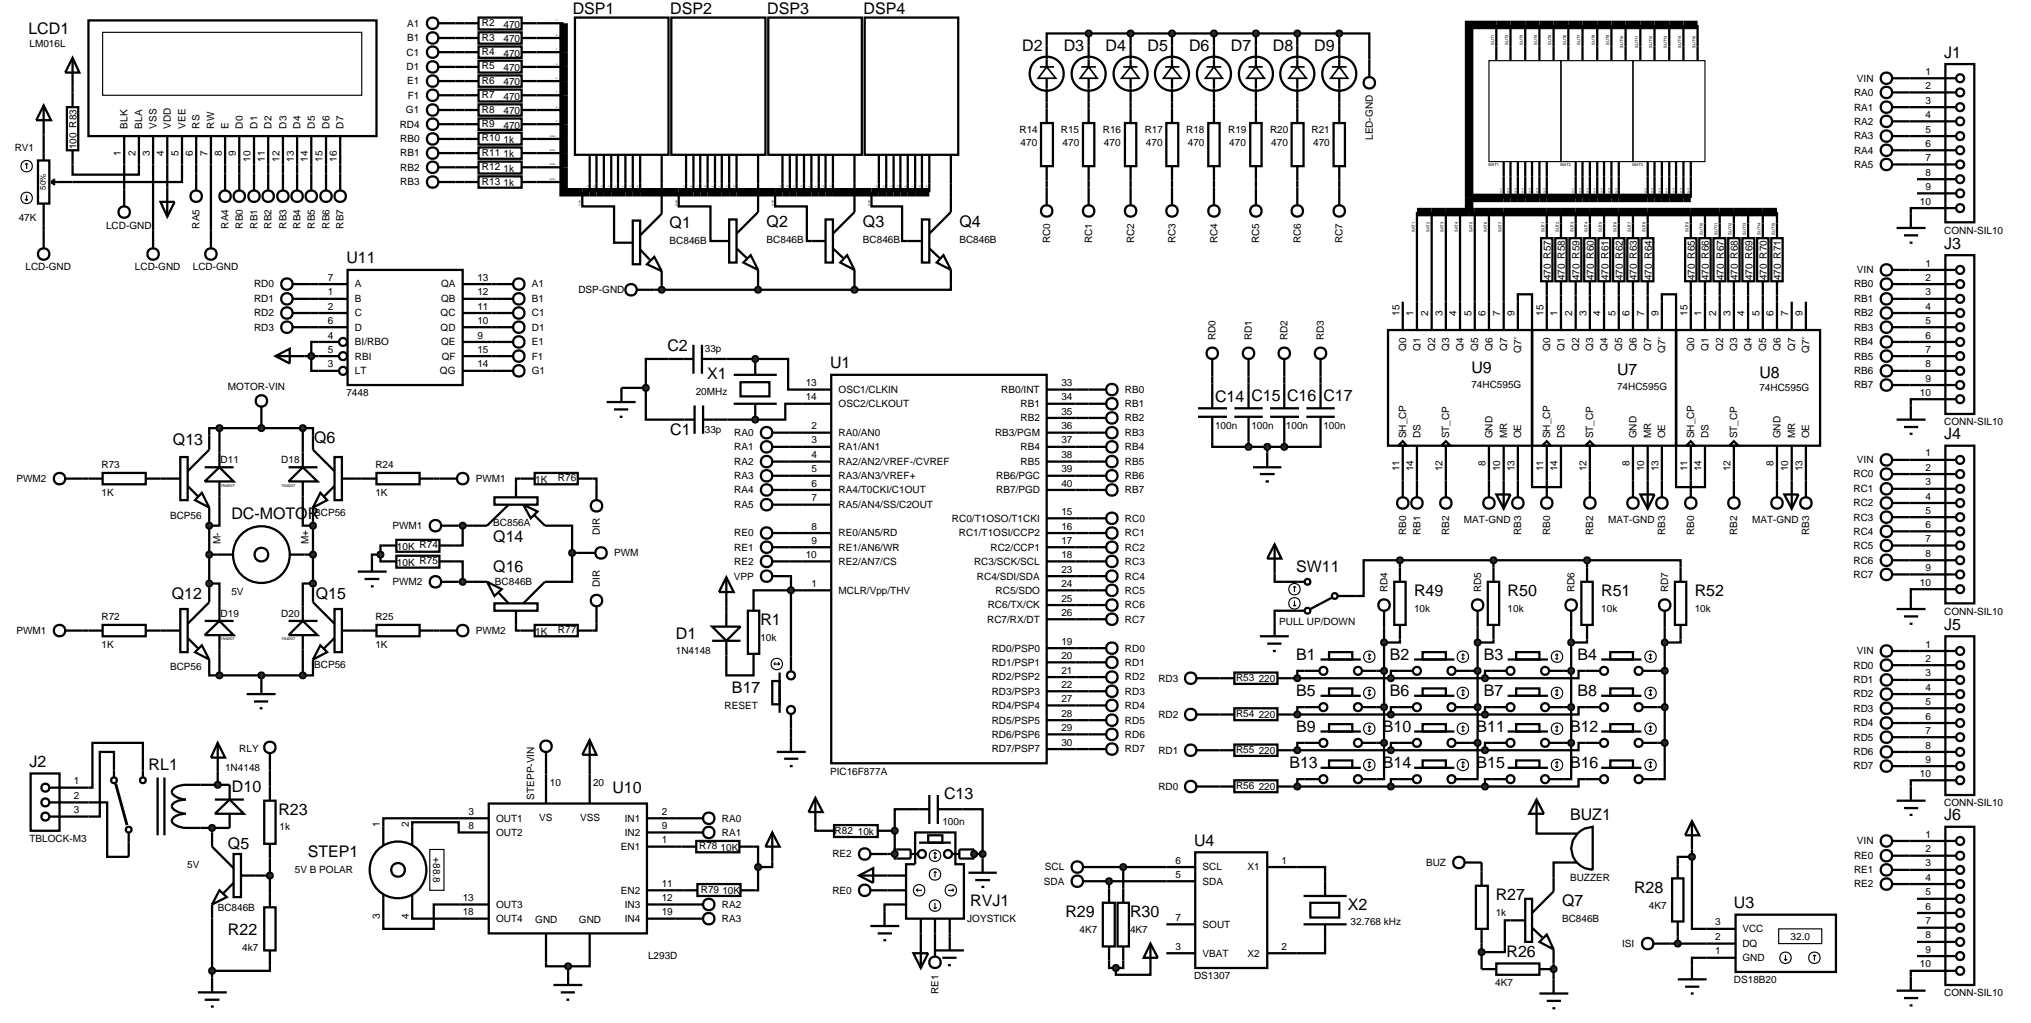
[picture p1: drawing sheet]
<svg xmlns="http://www.w3.org/2000/svg" width="358mm" height="180mm" viewBox="0 0 358 180" stroke-linecap="round" stroke-linejoin="round" font-family="sans-serif">
<defs><g id="words">
<g font-size="2.8">
<text x="5" y="6">LCD1</text>
<text x="101" y="2.5">DSP1</text>
<text x="118.2" y="2.5">DSP2</text>
<text x="135.3" y="2.5">DSP3</text>
<text x="152.3" y="2.5">DSP4</text>
<text x="180.3" y="9">D2</text>
<text x="187.6" y="9">D3</text>
<text x="195" y="9">D4</text>
<text x="202.4" y="9">D5</text>
<text x="209.7" y="9">D6</text>
<text x="217.1" y="9">D7</text>
<text x="224.5" y="9">D8</text>
<text x="231.8" y="9">D9</text>
<text x="342.9" y="10.2">J1</text>
<text x="118.1" y="40.3">Q1</text>
<text x="135.2" y="40">Q2</text>
<text x="152.2" y="40">Q3</text>
<text x="169.2" y="40">Q4</text>
<text x="61.1" y="46.5">U11</text>
<text x="342.9" y="43.9">J3</text>
<text x="117.7" y="62">C2</text>
<text x="146.4" y="65">U1</text>
<text x="259.5" y="65.9">U9</text>
<text x="124.7" y="66.9">X1</text>
<text x="214.3" y="71">C14 C15 C16 C17</text>
<text x="285.2" y="66.2">U7</text>
<text x="310.3" y="66.7">U8</text>
<text x="118.2" y="76.7">C1</text>
<text x="342.9" y="77.5">J4</text>
<text x="30.5" y="78.6">Q13</text>
<text x="55.4" y="78.2">Q6</text>
<text x="40.8" y="91.5">DC-MOTOR</text>
<text x="87" y="95.7">Q14</text>
<text x="87" y="100.9">Q16</text>
<text x="228.6" y="101">SW11</text>
<text x="30.3" y="105.7">Q12</text>
<text x="55.7" y="105.6">Q15</text>
<text x="249.4" y="105.2">R49</text>
<text x="265.9" y="105.2">R50</text>
<text x="282.4" y="105.2">R51</text>
<text x="298.9" y="105.2">R52</text>
<text x="119.2" y="112.8">D1</text>
<text x="134.1" y="110.3">R1</text>
<text x="342.9" y="111.1">J5</text>
<text x="228.6" y="116.5">B1</text>
<text x="245.1" y="116.5">B2</text>
<text x="261.7" y="116.5">B3</text>
<text x="278.2" y="116.5">B4</text>
<text x="129.1" y="122.2">B17</text>
<text x="228.6" y="122.8">B5</text>
<text x="245.1" y="122.8">B6</text>
<text x="261.7" y="122.8">B7</text>
<text x="278.2" y="122.8">B8</text>
<text x="228.6" y="129.2">B9</text>
<text x="243.9" y="129.2">B10</text>
<text x="260.4" y="129.2">B11</text>
<text x="276.9" y="129.2">B12</text>
<text x="5.2" y="135.3">J2</text>
<text x="26.2" y="135.8">RL1</text>
<text x="227.4" y="135.5">B13</text>
<text x="243.9" y="135.5">B14</text>
<text x="260.4" y="135.5">B15</text>
<text x="276.9" y="135.5">B16</text>
<text x="40.9" y="139.7">D10</text>
<text x="49.1" y="143.8">R23</text>
<text x="108" y="139.8">U10</text>
<text x="166.5" y="140.9">C13</text>
<text x="40.2" y="149.8">Q5</text>
<text x="210.6" y="149.2">U4</text>
<text x="276.9" y="144.7">BUZ1</text>
<text x="342.9" y="144.7">J6</text>
<text x="54.3" y="151.2">STEP1</text>
<text x="171.1" y="159.8">RVJ1</text>
<text x="187.9" y="161.8">R29</text>
<text x="199.3" y="161.8">R30</text>
<text x="237.7" y="160.6">X2</text>
<text x="263.8" y="158.8">R27</text>
<text x="275.5" y="159.8">Q7</text>
<text x="288.2" y="157.5">R28</text>
<text x="305.8" y="160.2">U3</text>
<text x="40.2" y="164.9">R22</text>
<text x="265.7" y="168.8">R26</text>
</g>
<g font-size="1.8">
<text x="71.8" y="4.7">A1</text>
<text x="85" y="4.6">R2</text>
<text x="88.8" y="4.9">470</text>
<text x="5.2" y="8.3">LM016L</text>
<text x="71.7" y="9.8">C1</text>
<text x="71.8" y="7.3">B1</text>
<text x="85" y="7.2">R3</text>
<text x="85" y="9.7">R4</text>
<text x="88.8" y="7.4">470</text>
<text x="88.8" y="10">470</text>
<text x="71.7" y="12.4">D1</text>
<text x="71.8" y="14.9">E1</text>
<text x="71.9" y="17.4">F1</text>
<text x="85" y="12.2">R5</text>
<text x="85" y="14.8">R6</text>
<text x="85" y="17.3">R7</text>
<text x="88.8" y="12.5">470</text>
<text x="88.8" y="15">470</text>
<text x="88.8" y="17.6">470</text>
<text x="327" y="16.9">RA0</text>
<text x="327.5" y="14.4">VIN</text>
<text x="339.6" y="13.2">1</text>
<text x="339.6" y="15.7">2</text>
<text x="22.5" y="22.7" transform="rotate(-90 22.5 22.7)">BLK</text>
<text x="25.1" y="22.7" transform="rotate(-90 25.1 22.7)">BLA</text>
<text x="27.6" y="22.7" transform="rotate(-90 27.6 22.7)">VSS</text>
<text x="30.1" y="22.7" transform="rotate(-90 30.1 22.7)">VDD</text>
<text x="32.7" y="22.7" transform="rotate(-90 32.7 22.7)">VEE</text>
<text x="35.2" y="22.7" transform="rotate(-90 35.2 22.7)">RS</text>
<text x="37.8" y="22.7" transform="rotate(-90 37.8 22.7)">RW</text>
<text x="40.3" y="22.7" transform="rotate(-90 40.3 22.7)">E</text>
<text x="42.8" y="22.7" transform="rotate(-90 42.8 22.7)">D0</text>
<text x="45.4" y="22.7" transform="rotate(-90 45.4 22.7)">D1</text>
<text x="47.9" y="22.7" transform="rotate(-90 47.9 22.7)">D2</text>
<text x="50.5" y="22.7" transform="rotate(-90 50.5 22.7)">D3</text>
<text x="53" y="22.7" transform="rotate(-90 53 22.7)">D4</text>
<text x="55.5" y="22.7" transform="rotate(-90 55.5 22.7)">D5</text>
<text x="58.1" y="22.7" transform="rotate(-90 58.1 22.7)">D6</text>
<text x="60.6" y="22.7" transform="rotate(-90 60.6 22.7)">D7</text>
<text x="70.5" y="22.5">RD4</text>
<text x="71.6" y="20">G1</text>
<text x="85" y="19.9">R8</text>
<text x="85" y="22.4">R9</text>
<text x="88.8" y="20.1">470</text>
<text x="88.8" y="22.7">470</text>
<text x="179.8" y="23.5">R14</text>
<text x="187.1" y="23.5">R15</text>
<text x="194.5" y="23.5">R16</text>
<text x="201.9" y="23.5">R17</text>
<text x="209.2" y="23.5">R18</text>
<text x="216.6" y="23.5">R19</text>
<text x="224" y="23.5">R20</text>
<text x="231.3" y="23.5">R21</text>
<text x="327" y="19.5">RA1</text>
<text x="327" y="22">RA2</text>
<text x="339.6" y="18.3">3</text>
<text x="339.6" y="20.8">4</text>
<text x="339.6" y="23.4">5</text>
<text x="2.6" y="26.7">RV1</text>
<text x="13.5" y="26.3" transform="rotate(-90 13.5 26.3)">100 R83</text>
<text x="21.3" y="27.5" transform="rotate(-90 21.3 27.5)">1</text>
<text x="23.9" y="27.5" transform="rotate(-90 23.9 27.5)">2</text>
<text x="26.4" y="27.5" transform="rotate(-90 26.4 27.5)">3</text>
<text x="28.9" y="27.5" transform="rotate(-90 28.9 27.5)">4</text>
<text x="31.5" y="27.5" transform="rotate(-90 31.5 27.5)">5</text>
<text x="34" y="27.5" transform="rotate(-90 34 27.5)">6</text>
<text x="36.6" y="27.5" transform="rotate(-90 36.6 27.5)">7</text>
<text x="39.1" y="27.5" transform="rotate(-90 39.1 27.5)">8</text>
<text x="41.6" y="27.5" transform="rotate(-90 41.6 27.5)">9</text>
<text x="44.2" y="28.5" transform="rotate(-90 44.2 28.5)">10</text>
<text x="46.7" y="28.5" transform="rotate(-90 46.7 28.5)">11</text>
<text x="49.3" y="28.5" transform="rotate(-90 49.3 28.5)">12</text>
<text x="51.8" y="28.5" transform="rotate(-90 51.8 28.5)">13</text>
<text x="54.3" y="28.5" transform="rotate(-90 54.3 28.5)">14</text>
<text x="56.9" y="28.5" transform="rotate(-90 56.9 28.5)">15</text>
<text x="59.4" y="28.5" transform="rotate(-90 59.4 28.5)">16</text>
<text x="70.6" y="27.6">RB1</text>
<text x="70.6" y="25.1">RB0</text>
<text x="85" y="24.9">R10</text>
<text x="85" y="27.5">R11</text>
<text x="85" y="30">R12</text>
<text x="88.8" y="25.2">1k</text>
<text x="88.8" y="27.7">1k</text>
<text x="180" y="25.8">470</text>
<text x="187.4" y="25.8">470</text>
<text x="194.7" y="25.8">470</text>
<text x="202.1" y="25.8">470</text>
<text x="209.5" y="25.8">470</text>
<text x="216.8" y="25.8">470</text>
<text x="224.2" y="25.8">470</text>
<text x="231.6" y="25.8">470</text>
<text x="242.1" y="24.7" transform="rotate(-90 242.1 24.7)">LED-GND</text>
<text x="327" y="24.6">RA3</text>
<text x="327" y="27.1">RA4</text>
<text x="327" y="29.6">RA5</text>
<text x="339.6" y="25.9">6</text>
<text x="339.6" y="28.4">7</text>
<text x="70.6" y="32.7">RB3</text>
<text x="70.6" y="30.1">RB2</text>
<text x="85" y="32.6">R13</text>
<text x="88.8" y="30.3">1k</text>
<text x="88.8" y="32.8">1k</text>
<text x="339.6" y="31">8</text>
<text x="339.6" y="33.5">9</text>
<text x="3.3" y="38.9">47K</text>
<text x="18.7" y="40.3">LCD-GND</text>
<text x="35.2" y="40.3" transform="rotate(-90 35.2 40.3)">RA5</text>
<text x="40.3" y="40.3" transform="rotate(-90 40.3 40.3)">RA4</text>
<text x="42.8" y="40.3" transform="rotate(-90 42.8 40.3)">RB0</text>
<text x="45.4" y="40.3" transform="rotate(-90 45.4 40.3)">RB1</text>
<text x="47.9" y="40.3" transform="rotate(-90 47.9 40.3)">RB2</text>
<text x="50.5" y="40.3" transform="rotate(-90 50.5 40.3)">RB3</text>
<text x="53" y="40.3" transform="rotate(-90 53 40.3)">RB4</text>
<text x="55.5" y="40.3" transform="rotate(-90 55.5 40.3)">RB5</text>
<text x="58.1" y="40.3" transform="rotate(-90 58.1 40.3)">RB6</text>
<text x="60.6" y="40.3" transform="rotate(-90 60.6 40.3)">RB7</text>
<text x="338.6" y="36.1">10</text>
<text x="342.9" y="41.2">CONN-SIL10</text>
<text x="4.5" y="47.7">LCD-GND</text>
<text x="23.8" y="47.7">LCD-GND</text>
<text x="34" y="47.7">LCD-GND</text>
<text x="118.1" y="43.1">BC846B</text>
<text x="135.2" y="42.8">BC846B</text>
<text x="152.2" y="42.8">BC846B</text>
<text x="169.2" y="42.8">BC846B</text>
<text x="185.2" y="42.9" transform="rotate(-90 185.2 42.9)">RC0</text>
<text x="192.6" y="42.9" transform="rotate(-90 192.6 42.9)">RC1</text>
<text x="200" y="42.9" transform="rotate(-90 200 42.9)">RC2</text>
<text x="207.3" y="42.9" transform="rotate(-90 207.3 42.9)">RC3</text>
<text x="214.7" y="42.9" transform="rotate(-90 214.7 42.9)">RC4</text>
<text x="222.1" y="42.9" transform="rotate(-90 222.1 42.9)">RC5</text>
<text x="229.4" y="42.9" transform="rotate(-90 229.4 42.9)">RC6</text>
<text x="236.8" y="42.9" transform="rotate(-90 236.8 42.9)">RC7</text>
<text x="339.6" y="47">1</text>
<text x="44.8" y="53.3">RD1</text>
<text x="44.8" y="50.7">RD0</text>
<text x="57.8" y="49.5">7</text>
<text x="57.8" y="52.1">1</text>
<text x="62.6" y="50.7">A</text>
<text x="62.6" y="53.3">B</text>
<text x="77.8" y="50.7">QA</text>
<text x="77.8" y="53.3">QB</text>
<text x="84.2" y="49.5">13</text>
<text x="84.2" y="52.1">12</text>
<text x="93.8" y="53.3">B1</text>
<text x="93.8" y="50.7">A1</text>
<text x="102" y="51.7">DSP-GND</text>
<text x="273.5" y="49.4" transform="rotate(-90 273.5 49.4)">470 R57</text>
<text x="276" y="49.4" transform="rotate(-90 276 49.4)">470 R58</text>
<text x="278.6" y="49.4" transform="rotate(-90 278.6 49.4)">470 R59</text>
<text x="281.1" y="49.4" transform="rotate(-90 281.1 49.4)">470 R60</text>
<text x="283.7" y="49.4" transform="rotate(-90 283.7 49.4)">470 R61</text>
<text x="286.2" y="49.4" transform="rotate(-90 286.2 49.4)">470 R62</text>
<text x="288.7" y="49.4" transform="rotate(-90 288.7 49.4)">470 R63</text>
<text x="291.3" y="49.4" transform="rotate(-90 291.3 49.4)">470 R64</text>
<text x="298.9" y="49.4" transform="rotate(-90 298.9 49.4)">470 R65</text>
<text x="301.4" y="49.4" transform="rotate(-90 301.4 49.4)">470 R66</text>
<text x="304" y="49.4" transform="rotate(-90 304 49.4)">470 R67</text>
<text x="306.5" y="49.4" transform="rotate(-90 306.5 49.4)">470 R68</text>
<text x="309.1" y="49.4" transform="rotate(-90 309.1 49.4)">470 R69</text>
<text x="311.6" y="49.4" transform="rotate(-90 311.6 49.4)">470 R70</text>
<text x="314.1" y="49.4" transform="rotate(-90 314.1 49.4)">470 R71</text>
<text x="327" y="53.3">RB1</text>
<text x="327" y="50.7">RB0</text>
<text x="327.5" y="48.2">VIN</text>
<text x="339.6" y="49.5">2</text>
<text x="339.6" y="52.1">3</text>
<text x="44.8" y="58.3">RD3</text>
<text x="44.8" y="55.8">RD2</text>
<text x="57.8" y="54.6">2</text>
<text x="57.8" y="57.1">6</text>
<text x="57.8" y="59.7">4</text>
<text x="62.6" y="55.8">C</text>
<text x="62.6" y="58.3">D</text>
<text x="77.7" y="55.8">QC</text>
<text x="77.7" y="58.3">QD</text>
<text x="84.2" y="54.6">11</text>
<text x="84.2" y="57.1">10</text>
<text x="84.2" y="59.7">9</text>
<text x="93.8" y="58.3">D1</text>
<text x="93.8" y="55.8">C1</text>
<text x="214.4" y="60" transform="rotate(-90 214.4 60)">RD0</text>
<text x="220.8" y="60" transform="rotate(-90 220.8 60)">RD1</text>
<text x="227.1" y="60" transform="rotate(-90 227.1 60)">RD2</text>
<text x="233.5" y="60" transform="rotate(-90 233.5 60)">RD3</text>
<text x="246.8" y="55.7" transform="rotate(-90 246.8 55.7)">15</text>
<text x="249.3" y="55.7" transform="rotate(-90 249.3 55.7)">1</text>
<text x="251.9" y="55.7" transform="rotate(-90 251.9 55.7)">2</text>
<text x="254.4" y="55.7" transform="rotate(-90 254.4 55.7)">3</text>
<text x="256.9" y="55.7" transform="rotate(-90 256.9 55.7)">4</text>
<text x="259.5" y="55.7" transform="rotate(-90 259.5 55.7)">5</text>
<text x="262" y="55.7" transform="rotate(-90 262 55.7)">6</text>
<text x="264.6" y="55.7" transform="rotate(-90 264.6 55.7)">7</text>
<text x="267.1" y="55.7" transform="rotate(-90 267.1 55.7)">9</text>
<text x="272.2" y="55.7" transform="rotate(-90 272.2 55.7)">15</text>
<text x="274.7" y="55.7" transform="rotate(-90 274.7 55.7)">1</text>
<text x="277.3" y="55.7" transform="rotate(-90 277.3 55.7)">2</text>
<text x="279.8" y="55.7" transform="rotate(-90 279.8 55.7)">3</text>
<text x="282.3" y="55.7" transform="rotate(-90 282.3 55.7)">4</text>
<text x="284.9" y="55.7" transform="rotate(-90 284.9 55.7)">5</text>
<text x="287.4" y="55.7" transform="rotate(-90 287.4 55.7)">6</text>
<text x="290" y="55.7" transform="rotate(-90 290 55.7)">7</text>
<text x="292.5" y="55.7" transform="rotate(-90 292.5 55.7)">9</text>
<text x="297.6" y="55.7" transform="rotate(-90 297.6 55.7)">15</text>
<text x="300.1" y="55.7" transform="rotate(-90 300.1 55.7)">1</text>
<text x="302.7" y="55.7" transform="rotate(-90 302.7 55.7)">2</text>
<text x="305.2" y="55.7" transform="rotate(-90 305.2 55.7)">3</text>
<text x="307.7" y="55.7" transform="rotate(-90 307.7 55.7)">4</text>
<text x="310.3" y="55.7" transform="rotate(-90 310.3 55.7)">5</text>
<text x="312.8" y="55.7" transform="rotate(-90 312.8 55.7)">6</text>
<text x="315.4" y="55.7" transform="rotate(-90 315.4 55.7)">7</text>
<text x="317.9" y="55.7" transform="rotate(-90 317.9 55.7)">9</text>
<text x="327" y="58.3">RB3</text>
<text x="327" y="55.8">RB2</text>
<text x="339.6" y="54.6">4</text>
<text x="339.6" y="57.1">5</text>
<text x="339.6" y="59.7">6</text>
<text x="57.8" y="62.2">5</text>
<text x="57.8" y="64.8">3</text>
<text x="62.6" y="60.9">BI/RBO</text>
<text x="62.6" y="63.4">RBI</text>
<text x="62.6" y="66">LT</text>
<text x="77.6" y="66">QG</text>
<text x="77.8" y="60.9">QE</text>
<text x="77.9" y="63.4">QF</text>
<text x="84.2" y="62.2">15</text>
<text x="84.2" y="64.8">14</text>
<text x="93.8" y="66">G1</text>
<text x="93.8" y="63.4">F1</text>
<text x="93.8" y="60.9">E1</text>
<text x="124.3" y="62">33p</text>
<text x="248" y="61.9" transform="rotate(-90 248 61.9)">Q0</text>
<text x="250.5" y="61.9" transform="rotate(-90 250.5 61.9)">Q1</text>
<text x="253.1" y="61.9" transform="rotate(-90 253.1 61.9)">Q2</text>
<text x="255.6" y="61.9" transform="rotate(-90 255.6 61.9)">Q3</text>
<text x="258.1" y="61.9" transform="rotate(-90 258.1 61.9)">Q4</text>
<text x="260.7" y="61.9" transform="rotate(-90 260.7 61.9)">Q5</text>
<text x="263.2" y="61.9" transform="rotate(-90 263.2 61.9)">Q6</text>
<text x="265.8" y="61.9" transform="rotate(-90 265.8 61.9)">Q7</text>
<text x="268.3" y="62.2" transform="rotate(-90 268.3 62.2)">Q7'</text>
<text x="273.4" y="61.9" transform="rotate(-90 273.4 61.9)">Q0</text>
<text x="275.9" y="61.9" transform="rotate(-90 275.9 61.9)">Q1</text>
<text x="278.5" y="61.9" transform="rotate(-90 278.5 61.9)">Q2</text>
<text x="281" y="61.9" transform="rotate(-90 281 61.9)">Q3</text>
<text x="283.5" y="61.9" transform="rotate(-90 283.5 61.9)">Q4</text>
<text x="286.1" y="61.9" transform="rotate(-90 286.1 61.9)">Q5</text>
<text x="288.6" y="61.9" transform="rotate(-90 288.6 61.9)">Q6</text>
<text x="291.2" y="61.9" transform="rotate(-90 291.2 61.9)">Q7</text>
<text x="293.7" y="62.2" transform="rotate(-90 293.7 62.2)">Q7'</text>
<text x="298.8" y="61.9" transform="rotate(-90 298.8 61.9)">Q0</text>
<text x="301.3" y="61.9" transform="rotate(-90 301.3 61.9)">Q1</text>
<text x="303.9" y="61.9" transform="rotate(-90 303.9 61.9)">Q2</text>
<text x="306.4" y="61.9" transform="rotate(-90 306.4 61.9)">Q3</text>
<text x="308.9" y="61.9" transform="rotate(-90 308.9 61.9)">Q4</text>
<text x="311.5" y="61.9" transform="rotate(-90 311.5 61.9)">Q5</text>
<text x="314" y="61.9" transform="rotate(-90 314 61.9)">Q6</text>
<text x="316.6" y="61.9" transform="rotate(-90 316.6 61.9)">Q7</text>
<text x="319.1" y="62.2" transform="rotate(-90 319.1 62.2)">Q7'</text>
<text x="327" y="63.4">RB5</text>
<text x="327" y="60.9">RB4</text>
<text x="327" y="66">RB6</text>
<text x="339.6" y="62.2">7</text>
<text x="339.6" y="64.8">8</text>
<text x="40.2" y="68.8">MOTOR-VIN</text>
<text x="61.1" y="69.9">7448</text>
<text x="122.7" y="69.7">20MHz</text>
<text x="142.1" y="68.1">13</text>
<text x="142.1" y="70.6">14</text>
<text x="147.9" y="69.3">OSC1/CLKIN</text>
<text x="147.9" y="71.8">OSC2/CLKOUT</text>
<text x="176.6" y="69.3">RB0/INT</text>
<text x="180" y="71.8">RB1</text>
<text x="187.2" y="70.6">34</text>
<text x="187.2" y="68.1">33</text>
<text x="198.4" y="71.8">RB1</text>
<text x="198.4" y="69.3">RB0</text>
<text x="259.5" y="68.5">74HC595G</text>
<text x="285.2" y="68.7">74HC595G</text>
<text x="310.3" y="69">74HC595G</text>
<text x="327" y="68.5">RB7</text>
<text x="338.6" y="69.8">10</text>
<text x="339.6" y="67.3">9</text>
<text x="124.3" y="76.3">33p</text>
<text x="129.5" y="76.9">RA0</text>
<text x="143.1" y="75.7">2</text>
<text x="147.9" y="76.9">RA0/AN0</text>
<text x="175.5" y="76.9">RB3/PGM</text>
<text x="180" y="74.3">RB2</text>
<text x="187.2" y="75.7">36</text>
<text x="187.2" y="73.1">35</text>
<text x="198.4" y="76.9">RB3</text>
<text x="198.4" y="74.3">RB2</text>
<text x="214.3" y="75.6">100n</text>
<text x="220.7" y="75.6">100n</text>
<text x="226.8" y="75.6">100n</text>
<text x="233.4" y="75.6">100n</text>
<text x="248" y="77.3" transform="rotate(-90 248 77.3)">SH_CP</text>
<text x="250.5" y="77.3" transform="rotate(-90 250.5 77.3)">DS</text>
<text x="255.6" y="77.3" transform="rotate(-90 255.6 77.3)">ST_CP</text>
<text x="263.2" y="77.3" transform="rotate(-90 263.2 77.3)">GND</text>
<text x="265.8" y="77.3" transform="rotate(-90 265.8 77.3)">MR</text>
<text x="268.3" y="77.3" transform="rotate(-90 268.3 77.3)">OE</text>
<text x="273.4" y="77.3" transform="rotate(-90 273.4 77.3)">SH_CP</text>
<text x="275.9" y="77.3" transform="rotate(-90 275.9 77.3)">DS</text>
<text x="281" y="77.3" transform="rotate(-90 281 77.3)">ST_CP</text>
<text x="288.6" y="77.3" transform="rotate(-90 288.6 77.3)">GND</text>
<text x="291.2" y="77.3" transform="rotate(-90 291.2 77.3)">MR</text>
<text x="293.7" y="77.3" transform="rotate(-90 293.7 77.3)">OE</text>
<text x="298.8" y="77.3" transform="rotate(-90 298.8 77.3)">SH_CP</text>
<text x="301.3" y="77.3" transform="rotate(-90 301.3 77.3)">DS</text>
<text x="306.4" y="77.3" transform="rotate(-90 306.4 77.3)">ST_CP</text>
<text x="314" y="77.3" transform="rotate(-90 314 77.3)">GND</text>
<text x="316.6" y="77.3" transform="rotate(-90 316.6 77.3)">MR</text>
<text x="319.1" y="77.3" transform="rotate(-90 319.1 77.3)">OE</text>
<text x="342.9" y="75">CONN-SIL10</text>
<text x="17.9" y="82.6">R73</text>
<text x="38.9" y="81.7">D11</text>
<text x="49.6" y="81.7">D18</text>
<text x="66.2" y="82.6">R24</text>
<text x="129.5" y="79.4">RA1</text>
<text x="129.5" y="82">RA2</text>
<text x="143.1" y="78.2">3</text>
<text x="143.1" y="80.8">4</text>
<text x="143.1" y="83.3">5</text>
<text x="147.9" y="79.4">RA1/AN1</text>
<text x="147.9" y="82">RA2/AN2/VREF-/CVREF</text>
<text x="180" y="82">RB5</text>
<text x="180" y="79.4">RB4</text>
<text x="187.2" y="83.3">39</text>
<text x="187.2" y="80.8">38</text>
<text x="187.2" y="78.2">37</text>
<text x="198.4" y="82">RB5</text>
<text x="198.4" y="79.4">RB4</text>
<text x="246.8" y="83.1" transform="rotate(-90 246.8 83.1)">11</text>
<text x="249.3" y="83.1" transform="rotate(-90 249.3 83.1)">14</text>
<text x="254.4" y="83.1" transform="rotate(-90 254.4 83.1)">12</text>
<text x="262" y="82.1" transform="rotate(-90 262 82.1)">8</text>
<text x="264.6" y="83.1" transform="rotate(-90 264.6 83.1)">10</text>
<text x="267.1" y="83.1" transform="rotate(-90 267.1 83.1)">13</text>
<text x="272.2" y="83.1" transform="rotate(-90 272.2 83.1)">11</text>
<text x="274.7" y="83.1" transform="rotate(-90 274.7 83.1)">14</text>
<text x="279.8" y="83.1" transform="rotate(-90 279.8 83.1)">12</text>
<text x="287.4" y="82.1" transform="rotate(-90 287.4 82.1)">8</text>
<text x="290" y="83.1" transform="rotate(-90 290 83.1)">10</text>
<text x="292.5" y="83.1" transform="rotate(-90 292.5 83.1)">13</text>
<text x="297.6" y="83.1" transform="rotate(-90 297.6 83.1)">11</text>
<text x="300.1" y="83.1" transform="rotate(-90 300.1 83.1)">14</text>
<text x="305.2" y="83.1" transform="rotate(-90 305.2 83.1)">12</text>
<text x="312.8" y="82.1" transform="rotate(-90 312.8 82.1)">8</text>
<text x="315.4" y="83.1" transform="rotate(-90 315.4 83.1)">10</text>
<text x="317.9" y="83.1" transform="rotate(-90 317.9 83.1)">13</text>
<text x="327.5" y="81.7">VIN</text>
<text x="339.6" y="80.5">1</text>
<text x="339.6" y="83">2</text>
<text x="2.9" y="85">PWM2</text>
<text x="17.9" y="87.4">1K</text>
<text x="66.2" y="87.4">1K</text>
<text x="83.9" y="85">PWM1</text>
<text x="94.4" y="85.1">1K</text>
<text x="98.4" y="84.9">R76</text>
<text x="129.5" y="84.5">RA3</text>
<text x="129.5" y="87">RA4</text>
<text x="129.5" y="89.6">RA5</text>
<text x="143.1" y="85.8">6</text>
<text x="143.1" y="88.4">7</text>
<text x="147.9" y="87">RA4/T0CKI/C1OUT</text>
<text x="147.9" y="89.6">RA5/AN4/SS/C2OUT</text>
<text x="147.9" y="84.5">RA3/AN3/VREF+</text>
<text x="175.7" y="87">RB7/PGD</text>
<text x="175.7" y="84.5">RB6/PGC</text>
<text x="187.2" y="85.8">40</text>
<text x="198.4" y="87">RB7</text>
<text x="198.4" y="84.5">RB6</text>
<text x="326.9" y="89.3">RC2</text>
<text x="326.9" y="86.8">RC1</text>
<text x="326.9" y="84.2">RC0</text>
<text x="339.6" y="85.6">3</text>
<text x="339.6" y="88.1">4</text>
<text x="30" y="91.6">BCP56</text>
<text x="38.9" y="96" transform="rotate(-90 38.9 96)">M-</text>
<text x="54.4" y="96" transform="rotate(-90 54.4 96)">M+</text>
<text x="55.4" y="91">BCP56</text>
<text x="69.2" y="93.3">PWM1</text>
<text x="87" y="92.7">BC856A</text>
<text x="105.8" y="94.4" transform="rotate(-90 105.8 94.4)">DIR</text>
<text x="129.5" y="94.6">RE0</text>
<text x="143.1" y="93.4">8</text>
<text x="143.1" y="95.9">9</text>
<text x="147.9" y="94.6">RE0/AN5/RD</text>
<text x="167.9" y="92">RC0/T1OSO/T1CKI</text>
<text x="169.1" y="94.6">RC1/T1OSI/CCP2</text>
<text x="187.2" y="93.4">16</text>
<text x="187.2" y="95.9">17</text>
<text x="187.2" y="90.8">15</text>
<text x="198.4" y="94.6">RC1</text>
<text x="198.4" y="92">RC0</text>
<text x="248" y="94.3" transform="rotate(-90 248 94.3)">RB0</text>
<text x="250.5" y="94.3" transform="rotate(-90 250.5 94.3)">RB1</text>
<text x="255.6" y="94.3" transform="rotate(-90 255.6 94.3)">RB2</text>
<text x="258.2" y="92.3">MAT-GND</text>
<text x="268.3" y="94.3" transform="rotate(-90 268.3 94.3)">RB3</text>
<text x="273.4" y="94.3" transform="rotate(-90 273.4 94.3)">RB0</text>
<text x="281" y="94.3" transform="rotate(-90 281 94.3)">RB2</text>
<text x="283.6" y="92.3">MAT-GND</text>
<text x="293.7" y="94.3" transform="rotate(-90 293.7 94.3)">RB3</text>
<text x="298.8" y="94.3" transform="rotate(-90 298.8 94.3)">RB0</text>
<text x="306.4" y="94.3" transform="rotate(-90 306.4 94.3)">RB2</text>
<text x="309" y="92.3">MAT-GND</text>
<text x="319.1" y="94.3" transform="rotate(-90 319.1 94.3)">RB3</text>
<text x="326.9" y="94.3">RC4</text>
<text x="326.9" y="91.8">RC3</text>
<text x="339.6" y="90.6">5</text>
<text x="339.6" y="93.1">6</text>
<text x="339.6" y="95.6">7</text>
<text x="70" y="97">10K R74</text>
<text x="70" y="99.8">10K R75</text>
<text x="108.3" y="98.1">PWM</text>
<text x="129.5" y="97.1">RE1</text>
<text x="129.5" y="99.6">RE2</text>
<text x="142.1" y="98.4">10</text>
<text x="147.9" y="97.1">RE1/AN6/WR</text>
<text x="147.9" y="99.6">RE2/AN7/CS</text>
<text x="171.8" y="99.6">RC3/SCK/SCL</text>
<text x="174.7" y="97.1">RC2/CCP1</text>
<text x="187.2" y="98.4">18</text>
<text x="187.2" y="101">23</text>
<text x="198.4" y="99.6">RC3</text>
<text x="198.4" y="97.1">RC2</text>
<text x="326.9" y="96.8">RC5</text>
<text x="326.9" y="101.9">RC7</text>
<text x="326.9" y="99.4">RC6</text>
<text x="339.6" y="98.2">8</text>
<text x="339.6" y="100.7">9</text>
<text x="40.8" y="105">5V</text>
<text x="69.2" y="103.2">PWM2</text>
<text x="87.3" y="103.2">BC846B</text>
<text x="105.8" y="103.6" transform="rotate(-90 105.8 103.6)">DIR</text>
<text x="129.4" y="102.2">VPP</text>
<text x="143.1" y="103.5">1</text>
<text x="147.9" y="104.7">MCLR/Vpp/THV</text>
<text x="172.3" y="102.2">RC4/SDI/SDA</text>
<text x="174.2" y="107.3">RC6/TX/CK</text>
<text x="175.6" y="104.7">RC5/SDO</text>
<text x="187.2" y="106.1">25</text>
<text x="187.2" y="103.5">24</text>
<text x="198.4" y="104.7">RC5</text>
<text x="198.4" y="102.2">RC4</text>
<text x="198.4" y="107.3">RC6</text>
<text x="244.7" y="104.4" transform="rotate(-90 244.7 104.4)">RD4</text>
<text x="249.4" y="108">10k</text>
<text x="261.2" y="104.4" transform="rotate(-90 261.2 104.4)">RD5</text>
<text x="265.9" y="108">10k</text>
<text x="277.7" y="104.4" transform="rotate(-90 277.7 104.4)">RD6</text>
<text x="282.4" y="108">10k</text>
<text x="294.2" y="104.4" transform="rotate(-90 294.2 104.4)">RD7</text>
<text x="298.9" y="108">10k</text>
<text x="338.6" y="103.3">10</text>
<text x="2.9" y="111.8">PWM1</text>
<text x="17.9" y="109.4">R72</text>
<text x="38.9" y="108.8">D19</text>
<text x="49.6" y="108.8">D20</text>
<text x="66.2" y="109.4">R25</text>
<text x="83.9" y="111.8">PWM2</text>
<text x="94.4" y="112">1K</text>
<text x="98.4" y="111.7">R77</text>
<text x="134.1" y="113.1">10k</text>
<text x="174.1" y="109.8">RC7/RX/DT</text>
<text x="187.2" y="113.7">19</text>
<text x="187.2" y="108.6">26</text>
<text x="198.4" y="109.8">RC7</text>
<text x="225.6" y="110.2">PULL UP/DOWN</text>
<text x="342.9" y="108.4">CONN-SIL10</text>
<text x="17.9" y="114.3">1K</text>
<text x="30" y="118.2">BCP56</text>
<text x="55.4" y="117.8">BCP56</text>
<text x="66.2" y="114.3">1K</text>
<text x="119.2" y="115.4">1N4148</text>
<text x="174.9" y="114.9">RD0/PSP0</text>
<text x="174.9" y="117.4">RD1/PSP1</text>
<text x="174.9" y="120">RD2/PSP2</text>
<text x="187.2" y="116.2">20</text>
<text x="187.2" y="118.8">21</text>
<text x="198.4" y="120">RD2</text>
<text x="198.4" y="117.4">RD1</text>
<text x="198.4" y="114.9">RD0</text>
<text x="326.9" y="117.9">RD0</text>
<text x="327.5" y="115.4">VIN</text>
<text x="339.6" y="114.2">1</text>
<text x="339.6" y="116.7">2</text>
<text x="339.6" y="119.3">3</text>
<text x="127.8" y="125">RESET</text>
<text x="174.9" y="125">RD4/PSP4</text>
<text x="174.9" y="122.5">RD3/PSP3</text>
<text x="187.2" y="123.8">27</text>
<text x="187.2" y="121.3">22</text>
<text x="198.4" y="125">RD4</text>
<text x="198.4" y="122.5">RD3</text>
<text x="204.3" y="120.2">RD3</text>
<text x="218" y="120.1">R53</text>
<text x="222" y="120.3">220</text>
<text x="326.9" y="125.5">RD3</text>
<text x="326.9" y="123">RD2</text>
<text x="326.9" y="120.5">RD1</text>
<text x="339.6" y="121.8">4</text>
<text x="339.6" y="124.3">5</text>
<text x="174.9" y="130.1">RD6/PSP6</text>
<text x="174.9" y="127.6">RD5/PSP5</text>
<text x="187.2" y="131.5">30</text>
<text x="187.2" y="128.9">29</text>
<text x="187.2" y="126.4">28</text>
<text x="198.4" y="127.6">RD5</text>
<text x="198.4" y="130.1">RD6</text>
<text x="204.3" y="126.6">RD2</text>
<text x="218" y="126.4">R54</text>
<text x="222" y="126.7">220</text>
<text x="326.9" y="130.6">RD5</text>
<text x="326.9" y="128.1">RD4</text>
<text x="339.6" y="126.9">6</text>
<text x="339.6" y="129.4">7</text>
<text x="339.6" y="132">8</text>
<text x="39.7" y="135.9">1N4148</text>
<text x="42.2" y="132.7">RLY</text>
<text x="146.4" y="136.6">PIC16F877A</text>
<text x="174.9" y="132.7">RD7/PSP7</text>
<text x="198.4" y="132.7">RD7</text>
<text x="204.3" y="132.9">RD1</text>
<text x="218" y="132.8">R55</text>
<text x="222" y="133">220</text>
<text x="326.9" y="135.7">RD7</text>
<text x="326.9" y="133.2">RD6</text>
<text x="338.6" y="137">10</text>
<text x="339.6" y="134.5">9</text>
<text x="13" y="138.3">1</text>
<text x="13" y="140.9">2</text>
<text x="13" y="143.4">3</text>
<text x="82.6" y="143.7">3</text>
<text x="94.2" y="141" transform="rotate(-90 94.2 141)">STEPP-VIN</text>
<text x="97" y="138.6">10</text>
<text x="104.6" y="138.6">20</text>
<text x="116.7" y="143.7">2</text>
<text x="204.3" y="139.3">RD0</text>
<text x="218" y="139.1">R56</text>
<text x="222" y="139.4">220</text>
<text x="342.9" y="142.2">CONN-SIL10</text>
<text x="5.2" y="148.5">TBLOCK-M3</text>
<text x="49.3" y="146.4">1k</text>
<text x="67" y="145.8" transform="rotate(-90 67 145.8)">1</text>
<text x="72.1" y="145.8" transform="rotate(-90 72.1 145.8)">2</text>
<text x="82.6" y="146.2">8</text>
<text x="87.5" y="144.9">OUT1</text>
<text x="87.5" y="147.4">OUT2</text>
<text x="95.1" y="144.8">VS</text>
<text x="102.3" y="144.8">VSS</text>
<text x="109.5" y="149.9">EN1</text>
<text x="110.2" y="144.9">IN1</text>
<text x="110.2" y="147.4">IN2</text>
<text x="116.7" y="146.2">9</text>
<text x="116.7" y="148.7">1</text>
<text x="123.3" y="149.8">R78</text>
<text x="127.3" y="147.4">RA1</text>
<text x="127.3" y="144.9">RA0</text>
<text x="147.2" y="147">R82</text>
<text x="151.3" y="147.3">10k</text>
<text x="166.2" y="145.5">100n</text>
<text x="327.5" y="148.9">VIN</text>
<text x="339.6" y="147.7">1</text>
<text x="33" y="153.1">5V</text>
<text x="52" y="154">5V BİPOLAR</text>
<text x="76.4" y="151.2" transform="rotate(90 76.4 151.2)">+88.8</text>
<text x="127.1" y="150.1">10K</text>
<text x="146.8" y="151.2">RE2</text>
<text x="184.1" y="156">SDA</text>
<text x="184.3" y="153.5">SCL</text>
<text x="207.3" y="152.3">6</text>
<text x="207.3" y="154.8">5</text>
<text x="212.1" y="153.5">SCL</text>
<text x="212.1" y="156">SDA</text>
<text x="220" y="153.5">X1</text>
<text x="226" y="152.3">1</text>
<text x="251.5" y="152.7">BUZ</text>
<text x="276.9" y="155.4">BUZZER</text>
<text x="327" y="151.5">RE0</text>
<text x="327" y="154">RE1</text>
<text x="339.6" y="150.3">2</text>
<text x="339.6" y="152.8">3</text>
<text x="339.6" y="155.3">4</text>
<text x="38.4" y="160.7">BC846B</text>
<text x="67" y="162" transform="rotate(-90 67 162)">3</text>
<text x="72.1" y="162" transform="rotate(-90 72.1 162)">4</text>
<text x="81.6" y="158.9">13</text>
<text x="81.6" y="161.4">18</text>
<text x="87.5" y="160.1">OUT3</text>
<text x="109.5" y="157.6">EN2</text>
<text x="110.2" y="160.1">IN3</text>
<text x="116.7" y="158.9">12</text>
<text x="116.7" y="161.4">19</text>
<text x="116.7" y="156.4">11</text>
<text x="123.6" y="157.4">R79</text>
<text x="127.3" y="160.1">RA2</text>
<text x="127.4" y="157.7">10K</text>
<text x="146.8" y="157.6">RE0</text>
<text x="263.8" y="161.6">1k</text>
<text x="290.8" y="160.3">4K7</text>
<text x="327" y="156.5">RE2</text>
<text x="339.6" y="157.9">5</text>
<text x="339.6" y="160.4">6</text>
<text x="42.7" y="167.7">4k7</text>
<text x="87.5" y="162.6">OUT4</text>
<text x="94.4" y="162.7">GND</text>
<text x="102.1" y="162.7">GND</text>
<text x="110.2" y="162.6">IN4</text>
<text x="127.3" y="162.6">RA3</text>
<text x="170.6" y="162.6">JOYSTICK</text>
<text x="190.4" y="164.6">4K7</text>
<text x="199.3" y="164.6">4K7</text>
<text x="207.3" y="167.5">3</text>
<text x="207.3" y="162.4">7</text>
<text x="212.1" y="163.6">SOUT</text>
<text x="226" y="167.5">2</text>
<text x="238.2" y="163.1">32.768 kHz</text>
<text x="275.5" y="162.6">BC846B</text>
<text x="286.1" y="167">ISI</text>
<text x="302.5" y="165.8">2</text>
<text x="302.5" y="163.2">3</text>
<text x="307.3" y="167">DQ</text>
<text x="307.3" y="164.4">VCC</text>
<text x="315.8" y="165.7">32.0</text>
<text x="339.6" y="163">7</text>
<text x="339.6" y="165.5">8</text>
<text x="339.6" y="168">9</text>
<text x="114.3" y="169.1">L293D</text>
<text x="210.6" y="172.7">DS1307</text>
<text x="212.1" y="168.7">VBAT</text>
<text x="220" y="168.7">X2</text>
<text x="263.7" y="173.9">4K7</text>
<text x="302.5" y="168.3">1</text>
<text x="305.8" y="173.4">DS18B20</text>
<text x="307.3" y="169.5">GND</text>
<text x="338.6" y="170.6">10</text>
<text x="165.5" y="175.3" transform="rotate(-90 165.5 175.3)">RE1</text>
<text x="342.9" y="175.7">CONN-SIL10</text>
</g>
<text font-size="1.4" x="8.1" y="33.5" transform="rotate(-90 8.1 33.5)">50%</text>
<g font-size=".7">
<text x="263.5" y="7.9" transform="rotate(-90 263.5 7.9)">SUT1</text>
<text x="266" y="7.9" transform="rotate(-90 266 7.9)">SUT2</text>
<text x="268.6" y="7.9" transform="rotate(-90 268.6 7.9)">SUT3</text>
<text x="271.1" y="7.9" transform="rotate(-90 271.1 7.9)">SUT4</text>
<text x="273.6" y="7.9" transform="rotate(-90 273.6 7.9)">SUT5</text>
<text x="276.2" y="7.9" transform="rotate(-90 276.2 7.9)">SUT6</text>
<text x="278.7" y="7.9" transform="rotate(-90 278.7 7.9)">SUT7</text>
<text x="281.3" y="7.9" transform="rotate(-90 281.3 7.9)">SUT8</text>
<text x="283.8" y="7.9" transform="rotate(-90 283.8 7.9)">SUT9</text>
<text x="286.3" y="8.4" transform="rotate(-90 286.3 8.4)">SUT10</text>
<text x="288.9" y="8.4" transform="rotate(-90 288.9 8.4)">SUT11</text>
<text x="291.4" y="8.4" transform="rotate(-90 291.4 8.4)">SUT12</text>
<text x="294" y="8.4" transform="rotate(-90 294 8.4)">SUT13</text>
<text x="296.5" y="8.4" transform="rotate(-90 296.5 8.4)">SUT14</text>
<text x="299" y="8.4" transform="rotate(-90 299 8.4)">SUT15</text>
<text x="262.5" y="29.3">MAT1</text>
<text x="275.2" y="29.3">MAT2</text>
<text x="287.9" y="29.3">MAT3</text>
<text x="249.5" y="40.9" transform="rotate(-90 249.5 40.9)">SAT1</text>
<text x="252.1" y="40.9" transform="rotate(-90 252.1 40.9)">SAT2</text>
<text x="254.6" y="40.9" transform="rotate(-90 254.6 40.9)">SAT3</text>
<text x="257.1" y="40.9" transform="rotate(-90 257.1 40.9)">SAT4</text>
<text x="259.7" y="40.9" transform="rotate(-90 259.7 40.9)">SAT5</text>
<text x="262.2" y="40.9" transform="rotate(-90 262.2 40.9)">SAT6</text>
<text x="264.8" y="40.9" transform="rotate(-90 264.8 40.9)">SAT7</text>
<text x="272.4" y="40.9" transform="rotate(-90 272.4 40.9)">SUT1</text>
<text x="274.9" y="40.9" transform="rotate(-90 274.9 40.9)">SUT2</text>
<text x="277.5" y="40.9" transform="rotate(-90 277.5 40.9)">SUT3</text>
<text x="280" y="40.9" transform="rotate(-90 280 40.9)">SUT4</text>
<text x="282.5" y="40.9" transform="rotate(-90 282.5 40.9)">SUT5</text>
<text x="285.1" y="40.9" transform="rotate(-90 285.1 40.9)">SUT6</text>
<text x="287.6" y="40.9" transform="rotate(-90 287.6 40.9)">SUT7</text>
<text x="290.2" y="40.9" transform="rotate(-90 290.2 40.9)">SUT8</text>
<text x="297.8" y="40.9" transform="rotate(-90 297.8 40.9)">SUT9</text>
<text x="300.3" y="41.4" transform="rotate(-90 300.3 41.4)">SUT10</text>
<text x="302.9" y="41.4" transform="rotate(-90 302.9 41.4)">SUT11</text>
<text x="305.4" y="41.4" transform="rotate(-90 305.4 41.4)">SUT12</text>
<text x="307.9" y="41.4" transform="rotate(-90 307.9 41.4)">SUT13</text>
<text x="310.5" y="41.4" transform="rotate(-90 310.5 41.4)">SUT14</text>
<text x="313" y="41.4" transform="rotate(-90 313 41.4)">SUT15</text>
<text x="38.9" y="85.8">1N4007</text>
<text x="49.6" y="85.8">1N4007</text>
<text x="38.9" y="112.9">1N4007</text>
<text x="49.6" y="112.9">1N4007</text>
</g>
<g font-size=".4">
<text x="98.1" y="3.7">A</text>
<text x="98.1" y="6.3">B</text>
<text x="98.1" y="8.8">C</text>
<text x="98.1" y="11.4">D</text>
<text x="98.1" y="13.9">E</text>
<text x="98.1" y="16.4">F</text>
<text x="98.1" y="19">G</text>
<text x="98.1" y="21.5">N</text>
<text x="96.9" y="24.1">1COM</text>
<text x="96.9" y="26.6">2COM</text>
<text x="96.9" y="29.1">3COM</text>
<text x="96.9" y="31.7">4COM</text>
<text x="103.7" y="33" transform="rotate(-90 103.7 33)">A</text>
<text x="104.9" y="33" transform="rotate(-90 104.9 33)">B</text>
<text x="106.2" y="33" transform="rotate(-90 106.2 33)">C</text>
<text x="107.5" y="33" transform="rotate(-90 107.5 33)">D</text>
<text x="108.7" y="33" transform="rotate(-90 108.7 33)">E</text>
<text x="110" y="33" transform="rotate(-90 110 33)">F</text>
<text x="111.3" y="33" transform="rotate(-90 111.3 33)">G</text>
<text x="112.6" y="33" transform="rotate(-90 112.6 33)">N</text>
<text x="120.7" y="33" transform="rotate(-90 120.7 33)">A</text>
<text x="122" y="33" transform="rotate(-90 122 33)">B</text>
<text x="123.2" y="33" transform="rotate(-90 123.2 33)">C</text>
<text x="124.5" y="33" transform="rotate(-90 124.5 33)">D</text>
<text x="125.8" y="33" transform="rotate(-90 125.8 33)">E</text>
<text x="127" y="33" transform="rotate(-90 127 33)">F</text>
<text x="128.3" y="33" transform="rotate(-90 128.3 33)">G</text>
<text x="129.6" y="33" transform="rotate(-90 129.6 33)">N</text>
<text x="137.7" y="33" transform="rotate(-90 137.7 33)">A</text>
<text x="139" y="33" transform="rotate(-90 139 33)">B</text>
<text x="140.2" y="33" transform="rotate(-90 140.2 33)">C</text>
<text x="141.5" y="33" transform="rotate(-90 141.5 33)">D</text>
<text x="142.8" y="33" transform="rotate(-90 142.8 33)">E</text>
<text x="144" y="33" transform="rotate(-90 144 33)">F</text>
<text x="145.3" y="33" transform="rotate(-90 145.3 33)">G</text>
<text x="146.6" y="33" transform="rotate(-90 146.6 33)">N</text>
<text x="154.7" y="33" transform="rotate(-90 154.7 33)">A</text>
<text x="156" y="33" transform="rotate(-90 156 33)">B</text>
<text x="157.3" y="33" transform="rotate(-90 157.3 33)">C</text>
<text x="158.5" y="33" transform="rotate(-90 158.5 33)">D</text>
<text x="159.8" y="33" transform="rotate(-90 159.8 33)">E</text>
<text x="161.1" y="33" transform="rotate(-90 161.1 33)">F</text>
<text x="162.3" y="33" transform="rotate(-90 162.3 33)">G</text>
<text x="163.6" y="33" transform="rotate(-90 163.6 33)">N</text>
<text x="264.9" y="34" transform="rotate(-90 264.9 34)">SAT1</text>
<text x="266.1" y="34" transform="rotate(-90 266.1 34)">SAT2</text>
<text x="267.4" y="34" transform="rotate(-90 267.4 34)">SAT3</text>
<text x="268.7" y="34" transform="rotate(-90 268.7 34)">SAT4</text>
<text x="269.9" y="34" transform="rotate(-90 269.9 34)">SAT5</text>
<text x="271.2" y="34" transform="rotate(-90 271.2 34)">SAT6</text>
<text x="272.5" y="34" transform="rotate(-90 272.5 34)">SAT7</text>
<text x="277.6" y="34" transform="rotate(-90 277.6 34)">SAT1</text>
<text x="278.8" y="34" transform="rotate(-90 278.8 34)">SAT2</text>
<text x="280.1" y="34" transform="rotate(-90 280.1 34)">SAT3</text>
<text x="281.4" y="34" transform="rotate(-90 281.4 34)">SAT4</text>
<text x="282.6" y="34" transform="rotate(-90 282.6 34)">SAT5</text>
<text x="283.9" y="34" transform="rotate(-90 283.9 34)">SAT6</text>
<text x="285.2" y="34" transform="rotate(-90 285.2 34)">SAT7</text>
<text x="290.3" y="34" transform="rotate(-90 290.3 34)">SAT1</text>
<text x="291.5" y="34" transform="rotate(-90 291.5 34)">SAT2</text>
<text x="292.8" y="34" transform="rotate(-90 292.8 34)">SAT3</text>
<text x="294.1" y="34" transform="rotate(-90 294.1 34)">SAT4</text>
<text x="295.3" y="34" transform="rotate(-90 295.3 34)">SAT5</text>
<text x="296.6" y="34" transform="rotate(-90 296.6 34)">SAT6</text>
<text x="297.9" y="34" transform="rotate(-90 297.9 34)">SAT7</text>
<text x="102.4" y="36.3" transform="rotate(-90 102.4 36.3)">1COM</text>
<text x="119.4" y="36.3" transform="rotate(-90 119.4 36.3)">2COM</text>
<text x="136.4" y="36.3" transform="rotate(-90 136.4 36.3)">3COM</text>
<text x="153.4" y="36.3" transform="rotate(-90 153.4 36.3)">4COM</text>
</g>
</g></defs>
<path d="M99.4 4.1v29.8h64.5M299.4 4.4h-40.3v30.5M249.9 37.4h63.5M259.1 34.9v2.5M259.1 34.9h39.1" fill="none" stroke="#000" stroke-width="1.5" stroke-linecap="butt"/>
<g fill="none" stroke="#000" stroke-width=".4">
<path d="M12.8 15.3v1M80.3 4.1h1.6M80.3 6.7h1.6M80.3 9.2h1.6M80.3 11.8h1.6M80.3 14.3h1.6M80.3 16.8h1.6M80.3 19.4h1.6M94.6 4.1h4.8M94.6 6.7h4.8M94.6 9.2h4.8M94.6 11.8h4.8"/>
<path d="M94.6 14.3h4.8M94.6 16.8h4.8M94.6 19.4h4.8M184.6 18.1v1M192 5.9h-7.4v2.1M192 5.9v2.1M192 18.1v1M192 5.9h44.2M199.4 5.9v2.1M199.4 18.1v1M206.7 5.9v2.1M206.7 18.1v1"/>
<path d="M214.1 5.9v2.1M214.1 18.1v1M221.5 5.9v2.1M221.5 18.1v1M228.8 5.9v2.1M228.8 18.1v1M236.2 5.9h5.3v4.6M236.2 5.9v2.1M236.2 18.1v1M263.9 4.4v3.8M266.4 4.4v3.8M269 4.4v3.8"/>
<path d="M271.5 4.4v3.8M274 4.4v3.8M276.6 4.4v3.8M279.1 4.4v3.8M281.7 4.4v3.8M284.2 4.4v3.8M286.7 4.4v3.8M289.3 4.4v3.8M291.8 4.4v3.8M294.4 4.4v3.8M296.9 4.4v3.8M299.4 4.4v3.8"/>
<path d="M336.8 16.3h1.3M336.8 18.9h1.3M336.8 13.8h1.3M7.7 23.7v.8M7.7 39.7v1M12.8 29v1.8h11.7v-1.8M21.9 29v4.4M27 29v11.7M29.5 29v4.1M32.1 29v3.1h-19.3M34.6 29v1.6M37.2 29v11.7"/>
<path d="M39.7 29v1.6M42.2 29v1.6M44.8 29v1.6M47.3 29v1.6M49.9 29v1.6M52.4 29v1.6M54.9 29v1.6M57.5 29v1.6M60 29v1.6M80.3 21.9h1.6M80.3 24.5h1.6M80.3 27h1.6"/>
<path d="M80.3 29.5h1.6M80.3 32.1h1.6M94.6 21.9h4.8M94.6 24.5h4.8M94.6 27h4.8M94.6 29.5h4.8M94.6 32.1h4.8M102.7 33.9v2.5h5.6v6.4h.7M104 32.3v1.6M105.2 32.3v1.6M106.5 32.3v1.6M107.8 32.3v1.6"/>
<path d="M109 32.3v1.6M110.3 32.3v1.6M111.6 32.3v1.6M112.9 32.3v1.6M116.7 32.3v2.8M119.7 33.9v2.5h5.6v6.1h.8M121 32.3v1.6M122.3 32.3v1.6M123.5 32.3v1.6M124.8 32.3v1.6M126.1 32.3v1.6M127.3 32.3v1.6"/>
<path d="M128.6 32.3v1.6M129.9 32.3v1.6M133.7 32.3v2.6M136.7 33.9v2.5h5.6v6.1h.8M138 32.3v1.6M139.3 32.3v1.6M140.5 32.3v1.6M141.8 32.3v1.6M143.1 32.3v1.6M144.4 32.3v1.6M145.6 32.3v1.6M146.9 32.3v1.6"/>
<path d="M150.7 32.3v2.6M153.7 33.9v2.5h5.4v6.1h1M155 32.3v1.6M156.3 32.3v1.6M157.6 32.3v1.6M158.8 32.3v1.6M160.1 32.3v1.6M161.4 32.3v1.6M162.6 32.3v1.6M163.9 32.3v1.6M167.7 32.3v2.6M184.6 31.8v1.3"/>
<path d="M192 31.8v1.3M199.4 31.8v1.3M206.7 31.8v1.3M214.1 31.8v1.3M221.5 31.8v1.3M228.8 31.8v1.3M236.2 31.8v1.3M249.9 37.4v15.8M252.5 37.4v15.8M255 37.4v15.8M257.5 37.4v15.8M260.1 37.4v15.8"/>
<path d="M262.6 37.4v15.8M265.2 31.1v3.8M265.2 37.4v15.8M266.4 31.1v3.8M267.7 31.1v3.8M269 31.1v3.8M270.2 31.1v3.8M271.5 31.1v3.8M272.8 31.1v3.8M272.8 37.4v2M275.3 37.4v2M277.9 31.1v3.8"/>
<path d="M277.9 37.4v2M279.1 31.1v3.8M280.4 31.1v3.8M280.4 37.4v2M281.7 31.1v3.8M282.9 31.1v3.8M282.9 37.4v2M284.2 31.1v3.8M285.5 31.1v3.8M285.5 37.4v2M288 37.4v2M290.6 31.1v3.8"/>
<path d="M290.6 37.4v2M291.8 31.1v3.8M293.1 31.1v3.8M294.4 31.1v3.8M295.6 31.1v3.8M296.9 31.1v3.8M298.2 31.1v3.8M298.2 37.4v2M300.7 37.4v2M303.3 37.4v2M305.8 37.4v2M308.3 37.4v2"/>
<path d="M310.9 37.4v2M313.4 37.4v2M336.8 21.4h1.3M336.8 24h1.3M336.8 26.5h1.3M336.8 29h1.3M338.1 36.7h-1.1v1M54.7 57.7h1.5M54.7 55.2h1.5M54.7 52.7h1.5M54.7 50.1h1.5M86.7 57.7h.8"/>
<path d="M86.7 55.2h.8M86.7 52.7h.8M86.7 50.1h.8M115.4 51.1h35.3M116.7 50.4v.7M133.7 50.1v1M150.7 50.1v1M167.7 50.1v1h-17M267.7 53.2v-1.3h2.5v34h5.1v-2.3M272.8 52.1v1.1M275.3 52.1v1.1M277.9 52.1v1.1"/>
<path d="M280.4 52.1v1.1M282.9 52.1v1.1M285.5 52.1v1.1M288 52.1v1.1M290.6 52.1v1.1M293.1 53.2v-1.3h2.5v34h5.1v-2.3M298.2 52.1v1.1M300.7 52.1v1.1M303.3 52.1v1.1M305.8 52.1v1.1M308.3 52.1v1.1M310.9 52.1v1.1"/>
<path d="M313.4 52.1v1.1M336.8 57.7h1.3M336.8 55.2h1.3M336.8 52.7h1.3M336.8 50.1h1.3M336.8 47.6h1.3M38.7 75.5h-1.8v1.3M38.7 75.5v4.3M38.7 75.5h14.7M46.1 74.8v.7M53.4 75.5h1.8v1.3M53.4 75.5v4.3"/>
<path d="M53.7 62.8h2.5M56.2 60.3h-1.3v5.1h1.3M86.7 62.8h.8M86.7 60.3h.8M86.7 65.4h.8M109.6 68.4h4.3M113.9 68.4v5.6h8.6M122.3 63.3h-8.4v5.1M122.3 60.8v5.1M122.5 71.5v5M123.8 63.3h9.4M123.8 60.8v5.1"/>
<path d="M124 74h9.2M124 71.5v5M129.4 71.2h7.6M129.4 66.1h7.6M130.6 67.4h5.1v2.5h-5.1zM133.2 63.3h5.8v5.4h7.6M133.2 63.3v2.8M133.2 71.2v2.8M139.3 76.3h7.3M139.3 78.8h7.3M146.6 66.1h38v68.5h-38zM146.6 71.2h-8.1v2.8h-5.3"/>
<path d="M184.6 76.3h7.4M184.6 78.8h7.4M184.6 73.7h7.4M184.6 71.2h7.4M184.6 68.7h7.4M213.8 77.8v1h6.4M213.8 66.4v1.2M220.2 78.8h6.3M220.2 66.4v1.2M220.2 77.8v1M223.5 78.8v1M226.5 66.4v1.2"/>
<path d="M226.5 77.8v1M232.9 77.8v1h-6.4M232.9 66.4v1.2M336.8 62.8h1.3M336.8 60.3h1.3M336.8 67.9h1.3M336.8 65.4h1.3M338.1 70.4h-1.1v1.1M14.6 84.4h1M28.3 84.4h1M36.9 97.8h1.5M36.9 91.9v11.7"/>
<path d="M38.7 87.5v5.2h-1.8M53.4 87.5v5.2h1.8M53.7 97.8h1.5M55.2 91.9v11.7M62.8 84.4h1M67.1 97.8v1.2h.3M67.1 97.8h-1.5v.5M67.4 96.2h-.3v1.6M76.5 84.4h1M80.1 99h1.5v3.6M80.9 92.7h2.5M81.6 92.7v3.5h-1.5"/>
<path d="M91.8 84.4h-.8v.8M98.6 92.7h2.3v4.8M100.9 97.5v5.1h-2.3M100.9 97.5h1M104.5 84.4h.7v.8M139.3 81.4h7.3M139.3 83.9h7.3M139.3 86.4h7.3M139.3 89h7.3M139.3 94h7.3M139.3 96.5h7.3M139.3 99h7.3"/>
<path d="M184.6 81.4h7.4M184.6 83.9h7.4M184.6 86.4h7.4M184.6 94h7.4M184.6 96.5h7.4M184.6 99h7.4M184.6 91.4h7.4M246.9 98.8h-6.4v6.3h-1.5M246.9 98.8h33M246.9 98.8v1.3M247.4 83.6v1.1M249.9 83.6v1.1"/>
<path d="M255 83.6v1.1M262.6 83.6v1.1M263.4 98.8v1.3M265.2 83.6v1.1M267.7 83.6v1.1M272.8 83.6v1.1M279.9 98.8h16.5v1.3M279.9 98.8v1.3M280.4 83.6v1.1M288 83.6v1.1M290.6 83.6v1.1M293.1 83.6v1.1"/>
<path d="M298.2 83.6v1.1M305.8 83.6v1.1M313.4 83.6v1.1M316 83.6v1.1M318.5 83.6v1.1M336.8 96.2h1.3M336.8 93.7h1.3M336.8 91.2h1.3M336.8 88.7h1.3M336.8 86.2h1.3M336.8 83.6h1.3M336.8 98.8h1.3"/>
<path d="M336.8 81.1h1.3M14.6 111.2h1M28.3 111.2h1M36.9 102.9h1.8v4M36.9 118.9v.2h1.8M38.7 119.1h14.7M38.7 114.5v4.6M46.1 119.1v.8M53.4 114.5v4.6M55.2 118.9v.2h-1.8M55.2 102.9h-1.8v4M62.8 111.2h1"/>
<path d="M76.5 111.2h1M80.9 102.6h2.5M91 110.2v1h.8M105.2 110v1.2h-.7M125.6 110.5h5l-2.5 2.5zM125.6 113h5M128.1 113v6.1h4.8v-3.8M128.1 101.8l1.3 2.6h-2.6zM128.1 101.8v8.7M131.9 107.7h2v7.6h-2zM139.3 101.6h.2v2.5M139.5 104.1h-6.6v3.6"/>
<path d="M139.5 104.1h7.1M139.5 104.1v11.7M184.6 104.1h7.4M184.6 101.6h7.4M184.6 109.2h7.4M184.6 106.7h7.4M184.6 119.4h7.4M184.6 116.8h7.4M184.6 114.3h7.4M214.1 119.6h1M224.8 101.1v1.5h1.5M226.3 107.7h-1.5v2"/>
<path d="M227.8 119.6h34.1M230.1 118.3h-1.3v1.3M242.8 118.3h1.3M244.1 110.7v20.3M246.6 118.3h-1.3v1.3M246.9 112.8v.5h-2.8M259.3 118.3h1.3M260.6 110.7v20.3M263.1 118.3h-1.2v1.3M263.4 112.8v.5h-2.8M275.8 118.3h1.3M277.1 110.7v20.3"/>
<path d="M279.6 118.3h-1.2v1.3h-16.5M279.9 112.8v.5h-2.8M292.3 118.3h1.3M293.6 110.7v20.3M296.4 112.8v.5h-2.8M336.8 101.3h1.3M336.8 119.9h1.3M336.8 117.3h1.3M336.8 114.8h1.3M338.1 103.9h-1.1v1M20.1 133.3v-.7h-2.5v11.4h-2M25.2 133.3v-2.3h-8.9v7.9h-.7"/>
<path d="M35.4 138.4h5.1M38.4 136.1v2.3M47.6 135.9v2.8M96.3 135.6v1M104 135.6v1M139.5 128.5v1.5M184.6 127h7.4M184.6 124.4h7.4M184.6 121.9h7.4M184.6 132.1h7.4M184.6 129.5h7.4M214.1 126h1"/>
<path d="M214.1 132.3h1M214.1 138.7h1M227.8 126h34.1M227.8 132.3h34.1M227.8 138.7h34.1M230.1 137.4h-1.3v1.3M230.1 131h-1.3v1.3M230.1 124.7h-1.3v1.3M242.8 124.7h1.3M242.8 131h1.3M244.1 131v6.4h-1.3M246.6 124.7h-1.3v1.3"/>
<path d="M246.6 131h-1.3v1.3M246.6 137.4h-1.3v1.3M259.3 124.7h1.3M259.3 131h1.3M260.6 131v6.4h-1.3M263.1 124.7h-1.2v1.3M263.1 131h-1.2v1.3M263.1 137.4h-1.2v1.3M275.8 124.7h1.3M275.8 131h1.3M277.1 131v6.4h-1.3M279.6 124.7h-1.2v1.3h-16.5"/>
<path d="M279.6 131h-1.2v1.3h-16.5M279.6 137.4h-1.2v1.3h-16.5M292.3 124.7h1.3M292.3 131h1.3M293.6 131v6.4h-1.3M336.8 130h1.3M336.8 127.5h1.3M336.8 124.9h1.3M336.8 122.4h1.3M336.8 135.1h1.3M336.8 132.6h1.3M338.1 137.6h-1.1v1.1"/>
<path d="M15.6 141.5h3.3v9.6h3.8M35.4 146h5.1M37.4 146v.8M45 154.4h2.6M47.6 151.4v6.1M72.7 145.8v-.8h8.2v1.8h.2M81.1 144.3h-13.5v1.5M81.1 159.5h-4.6v4.3h-8.9v-2.8M119.2 157h1.3M119.2 144.3h1.8M119.2 146.8h1.8M119.2 159.5h1.8"/>
<path d="M119.2 149.3h1M132.9 149.3h.8v3.6M133.7 152.9v4.1h-.5M136.2 151.9v1h-2.5M143.8 145.8v.7h.8M156.5 154.4h.8M156.5 157h.8M156.5 150.6h1.3M157.3 159.5h-1.3v1.3M157.3 146.5h.5M157.8 150.6v.8h.3M157.8 146.5v4.1"/>
<path d="M158.1 149.8h-.3v.8M159.6 142.7h-1.8v3.8M169.8 142.7h3.5v7.9M171.8 150.6h1.5M171.8 149.8v1.6M173.3 150.6v.8M194 152.9h11.7M194 155.4h11.7M195.6 155.4v1.3M198.1 152.9v3.8M228.6 152.9h5.1v2.5M261.3 152.1v1.6"/>
<path d="M271 146v1h3.6M274.6 152.1h-.6v2.6M298.4 151.1h-2.5v1.3M298.4 151.1v12.7h2.6M298.4 149.8v1.3M336.8 150.9h1.3M336.8 153.4h1.3M336.8 155.9h1.3M336.8 148.3h1.3M37.4 162v10.4M47.6 170.2v1h-10.2M72.7 161v1h8.4"/>
<path d="M96.3 169.7v.7h3.9M100.2 170.4v.8M104 169.7v.7h-3.8M119.2 162h1.8M162.4 164.6v1M164.9 164.6v1M167.5 164.6v.5M195.6 169.4v1.3h1.2M196.8 170.7v1.2h6.1v-.5M198.1 169.4v1.3h-1.3M233.7 165.6v2.5h-5.1M261.3 166.4v4.5"/>
<path d="M266.4 162.3h-1v5.6h-4.1M274 169.9v2.8M294.6 166.4h6.4M295.9 165.1v1.3M301 168.9h-2.6v1.3M338.1 171.2h-1.1v1"/>
</g>
<g fill="#004000" stroke="#000" stroke-width=".4">
<path d="M132.8 63l.4-.2-.5 .5zM133.2 62.8l.3 .1 .2 .4zM133.7 63.3l-.1 .3-.4 .2zM132.7 63.3l.5 .5-.3-.1z"/>
<path d="M132.9 73.6l.3-.1-.5 .5zM133.2 73.5l.4 .2 .1 .3zM133.7 74l-.2 .4-.3 .1zM132.7 74l.5 .5-.3-.1z"/>
</g>
<g fill="#004000">
<path d="M132.7 63.3l.5-.5 .5 .5-.5 .5z"/>
<path d="M132.7 74l.5-.5 .5 .5-.5 .5z"/>
</g>
<path d="M107 70.9h5.1M108.3 72.2h2.5M109.3 73.5h.5M109.6 68.4v2.5" fill="none" stroke="#000" stroke-width=".4"/>
<path d="M113.6 68l.3-.1-.5 .5zM113.9 67.9l.3 .1 .2 .4zM114.4 68.4l-.2 .4-.3 .1zM113.4 68.4l.5 .5-.3-.1z" fill="#004000" stroke="#000" stroke-width=".4"/>
<path d="M113.9 67.9l.5 .5-.5 .5-.5-.5z" fill="#004000"/>
<g fill="none" stroke="#000" stroke-width=".4">
<path d="M15.6 3.6h50.8v20.4h-50.8zM81.9 4.1h2.5M81.9 6.7h2.5M81.9 9.2h2.5M81.9 11.8h2.5M81.9 14.3h2.5M81.9 16.8h2.5M81.9 19.4h2.5M84.4 3.1h7.6v2.1h-7.6zM84.4 5.7h7.6v2h-7.6zM84.4 8.2h7.6v2h-7.6zM84.4 10.7h7.6v2.1h-7.6z"/>
<path d="M84.4 13.3h7.6v2h-7.6zM84.4 15.8h7.6v2.1h-7.6zM84.4 18.4h7.6v2h-7.6zM92 4.1h2.6M92 6.7h2.6M92 9.2h2.6M92 11.8h2.6M92 14.3h2.6M92 16.8h2.6M92 19.4h2.6M101.4 3.1h16.5v24.2h-16.5zM118.4 3.1h16.6v24.2h-16.6z"/>
<path d="M135.5 3.1h16.5v24.2h-16.5zM152.5 3.1h16.5v24.2h-16.5zM21.9 24v5M24.5 24v5M27 24v5M29.5 24v5M32.1 24v5M34.6 24v5M37.2 24v5M39.7 24v5M42.2 24v5M42.2 30.6v3"/>
<path d="M44.8 24v5M44.8 30.6v3M47.3 24v5M47.3 30.6v3M49.9 24v5M49.9 30.6v3M52.4 24v5M52.4 30.6v3M54.9 24v5M54.9 30.6v3M57.5 24v5M57.5 30.6v3"/>
<path d="M60 24v5M60 30.6v3M77.3 32.1h3M77.3 29.5h3M77.3 27h3M77.3 24.5h3M81.9 21.9h2.5M84.4 20.9h7.6v2h-7.6zM92 21.9h2.6M104 27.3v5M105.2 27.3v5M106.5 27.3v5"/>
<path d="M107.8 27.3v5M109 27.3v5M110.3 27.3v5M111.6 38.9h1.3v7.7h-1.3zM111.6 27.3v5M112.9 27.3v5M116.7 27.3v5M116.7 35.1v2.6l-3.8 3.8M121 27.3v5M122.3 27.3v5M123.5 27.3v5M124.8 27.3v5"/>
<path d="M126.1 27.3v5M127.3 27.3v5M128.6 38.7h1.3v7.6h-1.3zM128.6 27.3v5M129.9 27.3v5M133.7 27.3v5M133.7 34.9v2.5l-3.8 3.8M138 27.3v5M139.3 27.3v5M140.5 27.3v5M141.8 27.3v5M143.1 27.3v5"/>
<path d="M144.4 27.3v5M145.6 38.7h1.3v7.6h-1.3zM145.6 27.3v5M146.9 27.3v5M150.7 27.3v5M150.7 34.9v2.5l-3.8 3.8M155 27.3v5M156.3 27.3v5M157.6 27.3v5M158.8 27.3v5M160.1 27.3v5M161.4 27.3v5"/>
<path d="M162.6 38.7h1.3v7.6h-1.3zM162.6 27.3v5M163.9 27.3v5M167.7 27.3v5M167.7 34.9v2.5l-3.8 3.8M51.6 57.7h3.1M51.6 55.2h3.1M51.6 52.7h3.1M51.6 50.1h3.1M109 42.8h2.6M112.9 44l1.7 1.8M114.1 46.6l1.3-1.3 1.3 2.5z"/>
<path d="M116.7 47.8v2.6M126.1 42.5h2.5M129.9 43.8l1.8 1.7M131.1 46.3l1.3-1.3 1.3 2.6zM133.7 47.6v2.5M143.1 42.5h2.5M146.9 43.8l1.8 1.7M149.4 45l1.3 2.6-2.5-1.3zM150.7 47.6v2.5M160.1 42.5h2.5M163.9 43.8l1.8 1.7M166.4 45l1.3 2.6-2.5-1.3z"/>
<path d="M167.7 47.6v2.5M136.2 76.3h3.1M136.2 78.8h3.1M192 76.3h3.1M192 78.8h3.1M192 73.7h3.1M192 71.2h3.1M192 68.7h3.1M136.2 81.4h3.1M136.2 83.9h3.1M136.2 86.4h3.1M136.2 89h3.1"/>
<path d="M136.2 94h3.1M136.2 96.5h3.1M136.2 99h3.1M192 81.4h3.1M192 83.9h3.1M192 86.4h3.1M192 94h3.1M192 96.5h3.1M192 99h3.1M192 91.4h3.1M192 104.1h3.1M192 101.6h3.1"/>
<path d="M192 109.2h3.1M192 106.7h3.1M192 119.4h3.1M192 116.8h3.1M192 114.3h3.1M192 127h3.1M192 124.4h3.1M192 121.9h3.1M192 132.1h3.1M192 129.5h3.1"/>
<circle cx="42.2" cy="34.6" r="1.01"/>
<circle cx="44.8" cy="34.6" r="1.01"/>
<circle cx="47.3" cy="34.6" r="1.01"/>
<circle cx="49.9" cy="34.6" r="1.01"/>
<circle cx="52.4" cy="34.6" r="1.01"/>
<circle cx="54.9" cy="34.6" r="1.01"/>
<circle cx="57.5" cy="34.6" r="1.01"/>
<circle cx="60" cy="34.6" r="1.01"/>
<circle cx="76.3" cy="32.1" r="1.01"/>
<circle cx="76.3" cy="29.5" r="1.01"/>
<circle cx="76.3" cy="24.5" r="1.01"/>
<circle cx="76.3" cy="27" r="1.01"/>
<circle cx="50.6" cy="57.7" r="1.01"/>
<circle cx="50.6" cy="52.7" r="1.01"/>
<circle cx="50.6" cy="55.2" r="1.01"/>
<circle cx="50.6" cy="50.1" r="1.01"/>
<circle cx="135.2" cy="78.8" r="1.01"/>
<circle cx="135.2" cy="76.3" r="1.01"/>
<circle cx="196.1" cy="73.7" r="1.01"/>
<circle cx="196.1" cy="76.3" r="1.01"/>
<circle cx="196.1" cy="71.2" r="1.01"/>
<circle cx="196.1" cy="78.8" r="1.01"/>
<circle cx="196.1" cy="68.7" r="1.01"/>
<circle cx="135.2" cy="81.4" r="1.01"/>
<circle cx="135.2" cy="96.5" r="1.01"/>
<circle cx="135.2" cy="99" r="1.01"/>
<circle cx="135.2" cy="86.4" r="1.01"/>
<circle cx="135.2" cy="89" r="1.01"/>
<circle cx="135.2" cy="94" r="1.01"/>
<circle cx="135.2" cy="83.9" r="1.01"/>
<circle cx="196.1" cy="86.4" r="1.01"/>
<circle cx="196.1" cy="83.9" r="1.01"/>
<circle cx="196.1" cy="91.4" r="1.01"/>
<circle cx="196.1" cy="94" r="1.01"/>
<circle cx="196.1" cy="96.5" r="1.01"/>
<circle cx="196.1" cy="99" r="1.01"/>
<circle cx="196.1" cy="81.4" r="1.01"/>
<circle cx="196.1" cy="116.8" r="1.01"/>
<circle cx="196.1" cy="104.1" r="1.01"/>
<circle cx="196.1" cy="119.4" r="1.01"/>
<circle cx="196.1" cy="106.7" r="1.01"/>
<circle cx="196.1" cy="109.2" r="1.01"/>
<circle cx="196.1" cy="101.6" r="1.01"/>
<circle cx="196.1" cy="114.3" r="1.01"/>
<circle cx="196.1" cy="129.5" r="1.01"/>
<circle cx="196.1" cy="132.1" r="1.01"/>
<circle cx="196.1" cy="121.9" r="1.01"/>
<circle cx="196.1" cy="124.4" r="1.01"/>
<circle cx="196.1" cy="127" r="1.01"/>
</g>
<path d="M18.1 5.7h45.7v11.1h-45.7z" fill="none" stroke="#000" stroke-width=".2"/>
<g fill="#004000" stroke="#000" stroke-width=".4">
<path d="M133.4 50.7l.3-.1-.5 .5zM133.7 50.6l.3 .1 .2 .4zM134.2 51.1l-.2 .4-.3 .1zM133.2 51.1l.5 .5-.4-.2z"/>
<path d="M150.4 50.7l.3-.1-.5 .5zM150.7 50.6l.3 .1 .2 .4zM151.2 51.1l-.1 .3-.4 .2zM150.2 51.1l.5 .5-.4-.2z"/>
</g>
<g fill="#004000">
<path d="M133.7 50.6l.5 .5-.5 .5-.5-.5z"/>
<path d="M150.7 50.6l.5 .5-.5 .5-.5-.5z"/>
</g>
<g fill="none" stroke="#000" stroke-width=".4">
<path d="M7.7 18.6l1.3 2.6h-2.6zM7.7 18.6v5.1M184.6 8v3.8M184.6 13.8v4.3M192 8v3.8M192 13.8v4.3M199.4 8v3.8M199.4 13.8v4.3M206.7 8v3.8M206.7 13.8v4.3M214.1 8v3.8M214.1 13.8v4.3"/>
<path d="M221.5 8v3.8M221.5 13.8v4.3M228.8 8v3.8M228.8 13.8v4.3M236.2 8v3.8M236.2 13.8v4.3M6.7 28.3h2v7.6h-2zM7.7 24.5v3.8M7.7 35.9v3.8M9 32.1h3.8M9 32.1l.7 .5M9.7 31.6l-.7 .5"/>
<path d="M28.3 35.6h2.5l-1.3 2.6zM29.5 33.1v5.1M34.6 30.6v3M39.7 30.6v3M81.9 24.5h2.5M81.9 27h2.5M81.9 29.5h2.5M81.9 32.1h2.5M84.4 23.4h7.6v2.1h-7.6zM84.4 26h7.6v2h-7.6zM84.4 28.5h7.6v2.1h-7.6zM84.4 31.1h7.6v2h-7.6z"/>
<path d="M92 24.5h2.6M92 27h2.6M92 29.5h2.6M92 32.1h2.6"/>
<circle cx="184.6" cy="13" r="3"/>
<circle cx="192" cy="13" r="3"/>
<circle cx="199.4" cy="13" r="3"/>
<circle cx="206.7" cy="13" r="3"/>
<circle cx="214.1" cy="13" r="3"/>
<circle cx="221.5" cy="13" r="3"/>
<circle cx="228.8" cy="13" r="3"/>
<circle cx="236.2" cy="13" r="3"/>
<circle cx="34.6" cy="34.6" r="1.01"/>
<circle cx="39.7" cy="34.6" r="1.01"/>
</g>
<g fill="none" stroke="#000" stroke-width=".2">
<path d="M4.4 35.1l.3 .3M4.7 28.8l-.3 .2M4.7 28.8l.2 .2M4.7 28.8v1M4.7 34.4v1M4.9 35.1l-.2 .3"/>
<circle cx="4.7" cy="29.3" r="1.01"/>
<circle cx="4.7" cy="34.9" r="1.01"/>
</g>
<g fill="none" stroke="#000" stroke-width=".3">
<path d="M183.4 11.8h2.5M184.6 11.8l1.6 2h-3.1zM190.7 11.8h2.6M192 11.8l1.5 2h-3zM198.1 11.8h2.5M199.4 11.8l1.5 2h-3.1zM205.5 11.8h2.5M206.7 11.8l1.6 2h-3.1zM212.8 11.8h2.6M214.1 11.8l1.5 2h-3zM220.2 11.8h2.5M221.5 11.8l1.5 2h-3.1z"/>
<path d="M227.6 11.8h2.5M228.8 11.8l1.6 2h-3.1zM234.9 11.8h2.6M236.2 11.8l1.5 2h-3z"/>
</g>
<g fill="#004000" stroke="#000" stroke-width=".4">
<path d="M191.7 5.5l.3-.1-.5 .5zM192 5.4l.4 .2 .1 .3zM192.5 5.9l-.1 .3-.4 .2zM191.5 5.9l.5 .5-.4-.2z"/>
<path d="M199 5.6l.4-.2-.5 .5zM199.4 5.4l.3 .1 .2 .4zM199.9 5.9l-.1 .3-.4 .2zM198.9 5.9l.5 .5-.4-.2z"/>
<path d="M206.4 5.5l.3-.1-.5 .5zM206.7 5.4l.3 .1 .2 .4zM207.2 5.9l-.1 .3-.4 .2zM206.2 5.9l.5 .5-.4-.2z"/>
<path d="M213.7 5.6l.4-.2-.5 .5zM214.1 5.4l.4 .2 .1 .3zM214.6 5.9l-.1 .3-.4 .2zM213.6 5.9l.5 .5-.3-.1z"/>
<path d="M221.1 5.6l.4-.2-.5 .5zM221.5 5.4l.4 .2 .1 .3zM222 5.9l-.1 .3-.4 .2zM221 5.9l.5 .5-.4-.2z"/>
<path d="M228.5 5.5l.3-.1-.5 .5zM228.8 5.4l.4 .2 .1 .3zM229.3 5.9l-.1 .3-.4 .2zM228.3 5.9l.5 .5-.4-.2z"/>
</g>
<g fill="#004000">
<path d="M192 5.4l.5 .5-.5 .5-.5-.5z"/>
<path d="M198.9 5.9l.5-.5 .5 .5-.5 .5z"/>
<path d="M206.2 5.9l.5-.5 .5 .5-.5 .5z"/>
<path d="M213.6 5.9l.5-.5 .5 .5-.5 .5z"/>
<path d="M221 5.9l.5-.5 .5 .5-.5 .5z"/>
<path d="M228.3 5.9l.5-.5 .5 .5-.5 .5z"/>
</g>
<g fill="none" stroke="#000" stroke-width=".4">
<path d="M184.6 19.1v2.6M192 19.1v2.6M199.4 19.1v2.6M206.7 19.1v2.6M214.1 19.1v2.6M221.5 19.1v2.6M228.8 19.1v2.6M236.2 19.1v2.6M183.6 21.7h2.1v7.6h-2.1zM184.6 29.3v2.5M184.6 33.1v3M191 21.7h2v7.6h-2z"/>
<path d="M192 29.3v2.5M192 33.1v3M198.4 21.7h2v7.6h-2zM199.4 29.3v2.5M199.4 33.1v3M205.7 21.7h2.1v7.6h-2.1zM206.7 29.3v2.5M206.7 33.1v3M213.1 21.7h2v7.6h-2zM214.1 29.3v2.5M214.1 33.1v3M220.5 21.7h2v7.6h-2z"/>
<path d="M221.5 29.3v2.5M221.5 33.1v3M227.8 21.7h2.1v7.6h-2.1zM228.8 29.3v2.5M228.8 33.1v3M235.2 21.7h2v7.6h-2zM236.2 29.3v2.5M236.2 33.1v3M5.4 136.4h5.1v10.1h-5.1zM8.7 138.9h6.9M20.1 133.3v3.8M25.2 133.3v3.8"/>
<path d="M27.8 137.1v10.2M29 137.1v10.2M35.4 138.4a8.3 8.3 0 0 0-4.3 .3 .91 .91 0 0 0-.7 1.3 3.2 3.2 0 0 0 2.4 1 3.3 3.3 0 0 0-2.4 .9l-.1 .3a2.73 2.73 0 0 0 2.5 1.3 3.1 3.1 0 0 0-2.4 .9l-.1 .4a2.7 2.7 0 0 0 2.5 1.2h2.6M38.4 131l1.3 2.6h-2.5zM38.4 131v5.1M47.6 138.7v2.5M8.7 141.5h6.9M8.7 144h6.9M22.7 146.8v4.3M37.4 146.8v2.5l3.8 3.8M37.4 159.5v2.5M38.7 157l1.3 1.2-2.6 1.3z"/>
<path d="M41.2 150.6h1.3v7.6h-1.3zM41.2 155.7l-1.8 1.8M42.5 154.4h2.5M46.6 141.2h2v7.6h-2zM47.6 148.8v2.6M47.6 157.5v2.5M121 146.8h3M121 144.3h3M121 159.5h3M46.6 160h2v7.6h-2zM47.6 167.6v2.6M121 162h3"/>
<circle cx="184.6" cy="37.2" r="1.01"/>
<circle cx="192" cy="37.2" r="1.01"/>
<circle cx="199.4" cy="37.2" r="1.01"/>
<circle cx="206.7" cy="37.2" r="1.01"/>
<circle cx="214.1" cy="37.2" r="1.01"/>
<circle cx="221.5" cy="37.2" r="1.01"/>
<circle cx="228.8" cy="37.2" r="1.01"/>
<circle cx="236.2" cy="37.2" r="1.01"/>
<circle cx="8" cy="138.9" r=".7"/>
<circle cx="20.1" cy="137.6" r=".51"/>
<circle cx="25.2" cy="137.6" r=".51"/>
<circle cx="8" cy="141.5" r=".7"/>
<circle cx="8" cy="144" r=".7"/>
<circle cx="22.7" cy="146.3" r=".51"/>
<circle cx="125" cy="144.3" r="1.01"/>
<circle cx="125" cy="159.5" r="1.01"/>
<circle cx="125" cy="146.8" r="1.01"/>
<circle cx="125" cy="162" r="1.01"/>
</g>
<path d="M20.4 138.2l2 7.3" fill="none" stroke="#000" stroke-width=".5"/>
<path d="M47.2 154.1l.4-.2-.5 .5zM47.6 153.9l.3 .1 .2 .4zM48.1 154.4l-.2 .4-.3 .1zM47.1 154.4l.5 .5-.4-.2z" fill="#004000" stroke="#000" stroke-width=".4"/>
<path d="M47.1 154.4l.5-.5 .5 .5-.5 .5z" fill="#004000"/>
<g fill="none" stroke="#000" stroke-width=".4">
<path d="M38.4 97.8h2.6M51.1 97.8h2.6M40.5 138.4v2.6M47.6 132.8v3.1M37.9 143.5l2.6-2.5 2.5 2.5zM37.9 141h5.1M40.5 143.5v2.5M34.9 175h5.1M36.1 176.3h2.6M37.2 177.5h.5M37.4 172.4v2.6"/>
<circle cx="46.1" cy="97.8" r="5"/>
<circle cx="46.1" cy="97.8" r="1.21"/>
<circle cx="47.6" cy="131.8" r="1.01"/>
</g>
<g fill="#004000" stroke="#000" stroke-width=".4">
<path d="M38 138.1l.4-.2-.5 .5zM38.4 137.9l.4 .2 .1 .3zM38.4 138.9l.5-.5-.2 .4zM37.9 138.4l.5 .5-.3-.1z"/>
<path d="M37 145.7l.4-.2-.5 .5zM37.4 145.5l.4 .2 .1 .3zM37.9 146l-.1 .3-.4 .2zM36.9 146l.5 .5-.3-.1z"/>
</g>
<g fill="#004000">
<path d="M37.9 138.4l.5-.5 .5 .5-.5 .5z"/>
<path d="M36.9 146l.5-.5 .5 .5-.5 .5z"/>
</g>
<g fill="none" stroke="#000" stroke-width=".4">
<path d="M46.1 71.7v3.1M77.5 84.4h3.1M46.1 119.9v2.5M43.5 122.4h5.1M44.8 123.7h2.5M45.8 124.9h.5M260.3 156.2h2.1v7.6h-2.1zM261.3 153.7v2.5M269 158.5h1.2v7.6h-1.2zM274 154.7v2.5l-3.8 3.8M274.6 147h3.5M274.6 152.1h3.5"/>
<path d="M278.2 147l1.3-.9 1.4-.3v7.6a3.8 3.8 0 0 1-3.4-2.3 3.8 3.8 0 0 1 .7-4.1zM261.3 170.9h2.6M261.3 163.8v2.6M263.9 169.9h7.6v2h-7.6zM266.4 162.3h2.6M270.2 163.6l1.8 1.7M271.5 170.9h2.5M272.8 164.8l1.2 2.6-2.5-1.3zM274 167.4v2.5"/>
<circle cx="46.1" cy="70.7" r="1.01"/>
<circle cx="81.6" cy="84.4" r="1.01"/>
</g>
<path d="M260.9 167.6l.4-.2-.5 .5zM261.3 167.4l.3 .1 .2 .4zM261.8 167.9l-.2 .4-.3 .1zM260.8 167.9l.5 .5-.4-.2z" fill="#004000" stroke="#000" stroke-width=".4"/>
<path d="M261.3 167.4l.5 .5-.5 .5-.5-.5z" fill="#004000"/>
<g fill="none" stroke="#000" stroke-width=".4">
<path d="M258.3 152.1h3M271.5 175.2h5.1M272.8 176.5h2.5M273.8 177.8h.5M274 172.7v2.5"/>
<circle cx="257.3" cy="152.1" r="1.01"/>
</g>
<path d="M273.6 170.6l.4-.2-.5 .5zM274 170.4l.4 .2 .1 .3zM274.5 170.9l-.2 .4-.3 .1zM273.5 170.9l.5 .5-.4-.2z" fill="#004000" stroke="#000" stroke-width=".4"/>
<path d="M274 170.4l.5 .5-.5 .5-.5-.5z" fill="#004000"/>
<g fill="none" stroke="#000" stroke-width=".4">
<path d="M230.1 118.3h2.5M232.9 116.3h7.1M234.4 115h4.1v1.3h-4.1zM240.3 118.3h2.5M246.6 118.3h2.6M249.4 116.3h7.1M250.9 115h4.1v1.3h-4.1zM256.8 118.3h2.5M263.1 118.3h2.6M265.9 116.3h7.1M267.4 115h4.1v1.3h-4.1zM273.3 118.3h2.5"/>
<path d="M230.1 124.7h2.5M230.1 131h2.5M230.1 137.4h2.5M232.9 122.7h7.1M232.9 129h7.1M232.9 135.4h7.1M234.4 121.4h4.1v1.3h-4.1zM234.4 127.7h4.1v1.3h-4.1zM234.4 134.1h4.1v1.3h-4.1zM240.3 124.7h2.5M240.3 131h2.5M240.3 137.4h2.5"/>
<path d="M246.6 124.7h2.6M246.6 131h2.6M246.6 137.4h2.6M249.4 122.7h7.1M249.4 129h7.1M249.4 135.4h7.1M250.9 121.4h4.1v1.3h-4.1zM250.9 127.7h4.1v1.3h-4.1zM250.9 134.1h4.1v1.3h-4.1zM256.8 124.7h2.5M256.8 131h2.5M256.8 137.4h2.5"/>
<path d="M263.1 124.7h2.6M263.1 131h2.6M263.1 137.4h2.6M265.9 122.7h7.1M265.9 129h7.1M265.9 135.4h7.1M267.4 121.4h4.1v1.3h-4.1zM267.4 127.7h4.1v1.3h-4.1zM267.4 134.1h4.1v1.3h-4.1zM273.3 124.7h2.5M273.3 131h2.5M273.3 137.4h2.5"/>
<path d="M271 141l1.3 2.5h-2.6zM271 141v5"/>
<circle cx="233.4" cy="118.3" r=".7"/>
<circle cx="239.5" cy="118.3" r=".7"/>
<circle cx="249.9" cy="118.3" r=".7"/>
<circle cx="256" cy="118.3" r=".7"/>
<circle cx="266.4" cy="118.3" r=".7"/>
<circle cx="272.5" cy="118.3" r=".7"/>
<circle cx="233.4" cy="124.7" r=".7"/>
<circle cx="233.4" cy="137.4" r=".7"/>
<circle cx="233.4" cy="131" r=".7"/>
<circle cx="239.5" cy="124.7" r=".7"/>
<circle cx="239.5" cy="137.4" r=".7"/>
<circle cx="239.5" cy="131" r=".7"/>
<circle cx="249.9" cy="124.7" r=".7"/>
<circle cx="249.9" cy="137.4" r=".7"/>
<circle cx="249.9" cy="131" r=".7"/>
<circle cx="256" cy="124.7" r=".7"/>
<circle cx="256" cy="137.4" r=".7"/>
<circle cx="256" cy="131" r=".7"/>
<circle cx="266.4" cy="124.7" r=".7"/>
<circle cx="266.4" cy="137.4" r=".7"/>
<circle cx="266.4" cy="131" r=".7"/>
<circle cx="272.5" cy="124.7" r=".7"/>
<circle cx="272.5" cy="137.4" r=".7"/>
<circle cx="272.5" cy="131" r=".7"/>
</g>
<g fill="none" stroke="#000" stroke-width=".2">
<path d="M241.3 116.1l.2 .2M241.5 115.3v1M241.5 115.3l-.2 .3M241.5 115.3l.3 .3M241.8 116.1l-.3 .2M257.8 116.1l.2 .2M258 115.3v1M258 115.3l-.2 .3M258 115.3l.3 .3M258.3 116.1l-.3 .2M274.3 116.1l.3 .2M274.6 115.3v1"/>
<path d="M274.6 115.3l-.3 .3M274.6 115.3l.2 .3M274.8 116.1l-.2 .2M241.3 122.4l.2 .3M241.3 128.8l.2 .2M241.3 135.1l.2 .3M241.5 121.6v1.1M241.5 128v1M241.5 134.3v1.1M241.5 121.6l-.2 .3M241.5 121.6l.3 .3M241.5 128l-.2 .3"/>
<path d="M241.5 128l.3 .3M241.5 134.3l-.2 .3M241.5 134.3l.3 .3M241.8 122.4l-.3 .3M241.8 128.8l-.3 .2M241.8 135.1l-.3 .3M257.8 122.4l.2 .3M257.8 128.8l.2 .2M257.8 135.1l.2 .3M258 121.6v1.1M258 128v1M258 134.3v1.1"/>
<path d="M258 121.6l-.2 .3M258 121.6l.3 .3M258 128l-.2 .3M258 128l.3 .3M258 134.3l-.2 .3M258 134.3l.3 .3M258.3 122.4l-.3 .3M258.3 128.8l-.3 .2M258.3 135.1l-.3 .3M274.3 122.4l.3 .3M274.3 128.8l.3 .2M274.3 135.1l.3 .3"/>
<path d="M274.6 121.6v1.1M274.6 128v1M274.6 134.3v1.1M274.6 121.6l-.3 .3M274.6 121.6l.2 .3M274.6 128l-.3 .3M274.6 128l.2 .3M274.6 134.3l-.3 .3M274.6 134.3l.2 .3M274.8 122.4l-.2 .3M274.8 128.8l-.2 .2M274.8 135.1l-.2 .3"/>
<circle cx="241.5" cy="115.8" r="1.01"/>
<circle cx="258" cy="115.8" r="1.01"/>
<circle cx="274.6" cy="115.8" r="1.01"/>
<circle cx="241.5" cy="134.9" r="1.01"/>
<circle cx="241.5" cy="122.2" r="1.01"/>
<circle cx="241.5" cy="128.5" r="1.01"/>
<circle cx="258" cy="134.9" r="1.01"/>
<circle cx="258" cy="122.2" r="1.01"/>
<circle cx="258" cy="128.5" r="1.01"/>
<circle cx="274.6" cy="122.2" r="1.01"/>
<circle cx="274.6" cy="134.9" r="1.01"/>
<circle cx="274.6" cy="128.5" r="1.01"/>
</g>
<g fill="#004000" stroke="#000" stroke-width=".4">
<path d="M243.8 124.3l.3-.1-.5 .5zM244.1 124.2l.4 .2 .1 .3zM244.6 124.7l-.1 .3-.4 .2zM243.6 124.7l.5 .5-.4-.2z"/>
<path d="M243.8 130.6l.3-.1-.5 .5zM244.1 130.5l.4 .2 .1 .3zM244.6 131l-.1 .3-.4 .2zM243.6 131l.5 .5-.3-.1z"/>
<path d="M260.2 124.4l.4-.2-.5 .5zM260.6 124.2l.3 .1 .2 .4zM261.1 124.7l-.1 .3-.4 .2zM260.1 124.7l.5 .5-.3-.1z"/>
<path d="M260.3 130.6l.3-.1-.5 .5zM260.6 130.5l.4 .2 .1 .3zM261.1 131l-.2 .4-.3 .1zM260.1 131l.5 .5-.3-.1z"/>
<path d="M276.8 124.3l.3-.1-.5 .5zM277.1 124.2l.3 .1 .2 .4zM277.1 125.2l.5-.5-.1 .3zM276.6 124.7l.5 .5-.4-.2z"/>
<path d="M276.8 130.6l.3-.1-.5 .5zM277.1 130.5l.4 .2 .1 .3zM277.1 131.5l.5-.5-.2 .4zM276.6 131l.5 .5-.4-.2z"/>
<path d="M245 119.2l.3-.1-.5 .5zM245.3 119.1l.4 .2 .1 .3zM245.8 119.6l-.2 .4-.3 .1zM244.8 119.6l.5 .5-.3-.1z"/>
<path d="M244.9 125.7l.4-.2-.5 .5zM245.3 125.5l.3 .1 .2 .4zM245.8 126l-.1 .3-.4 .2zM244.8 126l.5 .5-.3-.1z"/>
<path d="M245 131.9l.3-.1-.5 .5zM245.3 131.8l.4 .2 .1 .3zM245.8 132.3l-.2 .4-.3 .1zM244.8 132.3l.5 .5-.3-.1z"/>
<path d="M244.9 138.4l.4-.2-.5 .5zM245.3 138.2l.3 .1 .2 .4zM245.8 138.7l-.1 .3-.4 .2zM244.8 138.7l.5 .5-.3-.1z"/>
</g>
<g fill="#004000">
<path d="M244.1 124.2l.5 .5-.5 .5-.5-.5z"/>
<path d="M244.1 130.5l.5 .5-.5 .5-.5-.5z"/>
<path d="M260.1 124.7l.5-.5 .5 .5-.5 .5z"/>
<path d="M260.6 130.5l.5 .5-.5 .5-.5-.5z"/>
<path d="M277.1 124.2l.5 .5-.5 .5-.5-.5z"/>
<path d="M277.1 130.5l.5 .5-.5 .5-.5-.5z"/>
<path d="M245.3 119.1l.5 .5-.5 .5-.5-.5z"/>
<path d="M244.8 126l.5-.5 .5 .5-.5 .5z"/>
<path d="M245.3 131.8l.5 .5-.5 .5-.5-.5z"/>
<path d="M244.8 138.7l.5-.5 .5 .5-.5 .5z"/>
</g>
<g fill="none" stroke="#000" stroke-width=".4">
<path d="M211.1 119.6h3M244.1 107.7v3M260.6 107.7v3M277.1 107.7v3M211.1 126h3M211.1 132.3h3M211.1 138.7h3"/>
<circle cx="210" cy="119.6" r="1.01"/>
<circle cx="244.1" cy="106.7" r="1.01"/>
<circle cx="260.6" cy="106.7" r="1.01"/>
<circle cx="277.1" cy="106.7" r="1.01"/>
<circle cx="210" cy="132.3" r="1.01"/>
<circle cx="210" cy="138.7" r="1.01"/>
<circle cx="210" cy="126" r="1.01"/>
</g>
<g fill="#004000" stroke="#000" stroke-width=".4">
<path d="M243.8 117.9l.3-.1-.5 .5zM244.1 117.8l.4 .2 .1 .3zM244.6 118.3l-.1 .3-.4 .2zM243.6 118.3l.5 .5-.3-.1z"/>
<path d="M260.3 117.9l.3-.1-.5 .5zM260.6 117.8l.4 .2 .1 .3zM261.1 118.3l-.2 .4-.3 .1zM260.1 118.3l.5 .5-.3-.1z"/>
<path d="M276.8 117.9l.3-.1-.5 .5zM277.1 117.8l.4 .2 .1 .3zM277.1 118.8l.5-.5-.2 .4zM276.6 118.3l.5 .5-.4-.2z"/>
</g>
<g fill="#004000">
<path d="M244.1 117.8l.5 .5-.5 .5-.5-.5z"/>
<path d="M260.6 117.8l.5 .5-.5 .5-.5-.5z"/>
<path d="M277.1 117.8l.5 .5-.5 .5-.5-.5z"/>
</g>
<g fill="none" stroke="#000" stroke-width=".4">
<path d="M279.6 118.3h2.6M282.4 116.3h7.1M284 115h4v1.3h-4zM289.8 118.3h2.5M279.6 124.7h2.6M279.6 131h2.6M279.6 137.4h2.6M282.4 122.7h7.1M282.4 129h7.1M282.4 135.4h7.1M284 121.4h4v1.3h-4zM284 127.7h4v1.3h-4z"/>
<path d="M284 134.1h4v1.3h-4zM289.8 124.7h2.5M289.8 131h2.5M289.8 137.4h2.5"/>
<circle cx="282.9" cy="118.3" r=".7"/>
<circle cx="289" cy="118.3" r=".7"/>
<circle cx="282.9" cy="124.7" r=".7"/>
<circle cx="282.9" cy="137.4" r=".7"/>
<circle cx="282.9" cy="131" r=".7"/>
<circle cx="289" cy="124.7" r=".7"/>
<circle cx="289" cy="137.4" r=".7"/>
<circle cx="289" cy="131" r=".7"/>
</g>
<g fill="none" stroke="#000" stroke-width=".2">
<path d="M290.8 116.1l.3 .2M291.1 115.3v1M291.1 115.3l-.3 .3M291.1 115.3l.2 .3M291.3 116.1l-.2 .2M290.8 122.4l.3 .3M290.8 128.8l.3 .2M290.8 135.1l.3 .3M291.1 121.6v1.1M291.1 128v1M291.1 134.3v1.1M291.1 121.6l-.3 .3"/>
<path d="M291.1 121.6l.2 .3M291.1 128l-.3 .3M291.1 128l.2 .3M291.1 134.3l-.3 .3M291.1 134.3l.2 .3M291.3 122.4l-.2 .3M291.3 128.8l-.2 .2M291.3 135.1l-.2 .3"/>
<circle cx="291.1" cy="115.8" r="1.01"/>
<circle cx="291.1" cy="122.2" r="1.01"/>
<circle cx="291.1" cy="134.9" r="1.01"/>
<circle cx="291.1" cy="128.5" r="1.01"/>
</g>
<g fill="#004000" stroke="#000" stroke-width=".4">
<path d="M293.3 124.3l.3-.1-.5 .5zM293.6 124.2l.4 .2 .1 .3zM294.1 124.7l-.1 .3-.4 .2zM293.1 124.7l.5 .5-.4-.2z"/>
<path d="M293.3 130.6l.3-.1-.5 .5zM293.6 130.5l.4 .2 .1 .3zM294.1 131l-.1 .3-.4 .2zM293.1 131l.5 .5-.3-.1z"/>
</g>
<g fill="#004000">
<path d="M293.6 124.2l.5 .5-.5 .5-.5-.5z"/>
<path d="M293.6 130.5l.5 .5-.5 .5-.5-.5z"/>
</g>
<g fill="none" stroke="#000" stroke-width=".4">
<path d="M293.6 107.7v3"/>
<circle cx="293.6" cy="106.7" r="1.01"/>
</g>
<g fill="#004000" stroke="#000" stroke-width=".4">
<path d="M293.3 117.9l.3-.1-.5 .5zM293.6 117.8l.4 .2 .1 .3zM294.1 118.3l-.1 .3-.4 .2zM293.1 118.3l.5 .5-.3-.1z"/>
<path d="M261.6 119.2l.3-.1-.5 .5zM261.9 119.1l.4 .2 .1 .3zM262.4 119.6l-.2 .4-.3 .1zM261.4 119.6l.5 .5-.3-.1z"/>
<path d="M261.5 125.7l.4-.2-.5 .5zM261.9 125.5l.3 .1 .2 .4zM262.4 126l-.1 .3-.4 .2zM261.4 126l.5 .5-.4-.2z"/>
<path d="M261.6 131.9l.3-.1-.5 .5zM261.9 131.8l.4 .2 .1 .3zM261.9 132.8l.5-.5-.2 .4zM261.4 132.3l.5 .5-.3-.1z"/>
<path d="M261.5 138.4l.4-.2-.5 .5zM261.9 138.2l.3 .1 .2 .4zM262.4 138.7l-.1 .3-.4 .2zM261.4 138.7l.5 .5-.4-.2z"/>
</g>
<g fill="#004000">
<path d="M293.6 117.8l.5 .5-.5 .5-.5-.5z"/>
<path d="M261.9 119.1l.5 .5-.5 .5-.5-.5z"/>
<path d="M261.4 126l.5-.5 .5 .5-.5 .5z"/>
<path d="M261.9 131.8l.5 .5-.5 .5-.5-.5z"/>
<path d="M261.4 138.7l.5-.5 .5 .5-.5 .5z"/>
</g>
<g fill="none" stroke="#000" stroke-width=".4">
<path d="M137.5 118.6v7.1M139.5 115.8v2.5M136.2 120.1h1.3v4.1h-1.3zM139.5 126v2.5"/>
<circle cx="139.5" cy="119.1" r=".7"/>
<circle cx="139.5" cy="125.2" r=".7"/>
</g>
<g fill="none" stroke="#000" stroke-width=".2">
<path d="M136.5 117.1h1M136.5 117.1l.2 .2M136.7 116.8l-.2 .3M137.2 116.8l.3 .3M137.5 117.1l-.3 .2"/>
<circle cx="137" cy="117.1" r="1.01"/>
</g>
<path d="M139.2 103.7l.3-.1-.5 .5zM139.5 103.6l.4 .2 .1 .3zM140 104.1l-.1 .3-.4 .2zM139 104.1l.5 .5-.4-.2z" fill="#004000" stroke="#000" stroke-width=".4"/>
<path d="M139.5 103.6l.5 .5-.5 .5-.5-.5z" fill="#004000"/>
<g fill="none" stroke="#000" stroke-width=".4">
<path d="M137 132.6h5.1M138.3 133.8h2.5M139.3 135.1h.5M139.5 130v2.6M294.9 154.9h2v7.6h-2zM295.9 152.4v2.5M298.4 144.8l1.3 2.5h-2.5zM298.4 144.8v5M295.9 162.5v2.6M301 166.4h5.1M301 163.8h5.1M301 168.9h5.1"/>
<path d="M306.1 161.3h17.7v10.1h-17.7z"/>
</g>
<g fill="none" stroke="#000" stroke-width=".2">
<path d="M313.7 163.8h7.6v2.6h-7.6zM314.7 169.1l.2 .3M314.9 168.4v1M315.2 169.1l-.3 .3M320 168.4l-.2 .2M320 168.4l.3 .2M320 168.4v1"/>
<circle cx="314.9" cy="168.9" r="1.01"/>
<circle cx="320" cy="168.9" r="1.01"/>
</g>
<path d="M298 150.8l.4-.2-.5 .5zM298.4 150.6l.4 .2 .1 .3zM298.4 151.6l.5-.5-.2 .4zM297.9 151.1l.5 .5-.4-.2z" fill="#004000" stroke="#000" stroke-width=".4"/>
<path d="M298.4 150.6l.5 .5-.5 .5-.5-.5z" fill="#004000"/>
<g fill="none" stroke="#000" stroke-width=".4">
<path d="M291.6 166.4h3M295.9 172.7h5.1M297.2 174h2.5M298.2 175.2h.5M298.4 170.2v2.5"/>
<circle cx="290.6" cy="166.4" r="1.01"/>
</g>
<path d="M295.5 166.1l.4-.2-.5 .5zM295.9 165.9l.3 .1 .2 .4zM295.9 166.9l.5-.5-.2 .4zM295.4 166.4l.5 .5-.3-.1z" fill="#004000" stroke="#000" stroke-width=".4"/>
<path d="M295.4 166.4l.5-.5 .5 .5-.5 .5z" fill="#004000"/>
<g fill="none" stroke="#000" stroke-width=".4">
<path d="M194.5 159.2h2.1v7.7h-2.1zM195.6 156.7v2.5M197.1 159.2h2v7.7h-2zM198.1 156.7v2.5M205.7 152.9h5.1M205.7 155.4h5.1M210.8 150.3h12.7v20.4h-12.7zM223.5 152.9h5.1M229.9 158h7.6M231.1 159.2h5.1v2.6h-5.1zM233.7 155.4v2.6M195.6 166.9v2.5"/>
<path d="M198.1 166.9v2.5M202.9 166.4l1.3 2.5h-2.5zM202.9 166.4v5M205.7 168.1h5.1M205.7 163h5.1M223.5 168.1h5.1M229.9 163h7.6M233.7 163v2.6"/>
</g>
<path d="M196.4 170.4l.4-.2-.5 .5zM196.8 170.2l.3 .1 .2 .4zM196.8 171.2l.5-.5-.2 .4zM196.3 170.7l.5 .5-.4-.2z" fill="#004000" stroke="#000" stroke-width=".4"/>
<path d="M196.8 170.2l.5 .5-.5 .5-.5-.5z" fill="#004000"/>
<g fill="none" stroke="#000" stroke-width=".4">
<path d="M191 155.4h3M191 152.9h3"/>
<circle cx="190" cy="155.4" r="1.01"/>
<circle cx="190" cy="152.9" r="1.01"/>
</g>
<g fill="#004000" stroke="#000" stroke-width=".4">
<path d="M197.7 152.6l.4-.2-.5 .5zM198.1 152.4l.3 .1 .2 .4zM198.6 152.9l-.1 .3-.4 .2zM197.6 152.9l.5 .5-.4-.2z"/>
<path d="M195.2 155.1l.4-.2-.5 .5zM195.6 154.9l.4 .2 .1 .3zM195.6 155.9l.5-.5-.2 .4zM195.1 155.4l.5 .5-.3-.1z"/>
</g>
<g fill="#004000">
<path d="M197.6 152.9l.5-.5 .5 .5-.5 .5z"/>
<path d="M195.1 155.4l.5-.5 .5 .5-.5 .5z"/>
</g>
<g fill="none" stroke="#000" stroke-width=".4">
<path d="M333.7 16.3h3.1M333.7 18.9h3.1M338.1 13.8h6.8M338.1 16.3h6.8M338.1 18.9h6.8M343.1 11.3h5.1v27.9h-5.1zM333.7 21.4h3.1M333.7 24h3.1M333.7 26.5h3.1M333.7 29h3.1M337 37.7v2.5M338.1 21.4h6.8"/>
<path d="M338.1 24h6.8M338.1 26.5h6.8M338.1 29h6.8M338.1 31.6h6.8M338.1 34.1h6.8M338.1 36.7h6.8M7.7 40.7v3.1M27 40.7v3.1M37.2 40.7v3.1M112.3 51.1h3.1M333.7 50.1h3.1M333.7 52.7h3.1"/>
<path d="M333.7 55.2h3.1M333.7 57.7h3.1M334.5 40.2h5.1M335.8 41.5h2.5M336.8 42.8h.5M338.1 47.6h6.8M338.1 50.1h6.8M338.1 52.7h6.8M338.1 55.2h6.8M338.1 57.7h6.8M343.1 45h5.1v28h-5.1zM333.7 60.3h3.1"/>
<path d="M333.7 62.8h3.1M333.7 65.4h3.1M333.7 67.9h3.1M334.5 74h5.1M335.8 75.3h2.5M336.8 76.5h.5M337 71.5v2.5M338.1 60.3h6.8M338.1 62.8h6.8M338.1 65.4h6.8M338.1 67.9h6.8M338.1 70.4h6.8"/>
<path d="M343.1 78.6h5.1v27.8h-5.1zM333.7 83.6h3.1M333.7 86.2h3.1M333.7 88.7h3.1M333.7 91.2h3.1M333.7 93.7h3.1M333.7 96.2h3.1M333.7 98.8h3.1M338.1 81.1h6.8M338.1 83.6h6.8M338.1 86.2h6.8M338.1 88.7h6.8"/>
<path d="M338.1 91.2h6.8M338.1 93.7h6.8M338.1 96.2h6.8M338.1 98.8h6.8M333.7 101.3h3.1M333.7 117.3h3.1M333.7 119.9h3.1M334.5 107.4h5.1M335.8 108.7h2.5M336.8 110h.5M337 104.9v2.5M338.1 101.3h6.8"/>
<path d="M338.1 103.9h6.8M338.1 114.8h6.8M338.1 117.3h6.8M338.1 119.9h6.8M343.1 112.2h5.1v28h-5.1zM333.7 122.4h3.1M333.7 124.9h3.1M333.7 127.5h3.1M333.7 130h3.1M333.7 132.6h3.1M333.7 135.1h3.1M337 138.7v2.5"/>
<path d="M338.1 122.4h6.8M338.1 124.9h6.8M338.1 127.5h6.8M338.1 130h6.8M338.1 132.6h6.8M338.1 135.1h6.8M338.1 137.6h6.8M151.5 154.4l2.5-1.3v2.6zM151.5 154.4h5M153.5 157h3M153.5 150.6h3M333.7 150.9h3.1"/>
<path d="M333.7 153.4h3.1M333.7 155.9h3.1M334.5 141.2h5.1M335.8 142.5h2.5M336.8 143.7h.5M338.1 148.3h6.8M338.1 150.9h6.8M338.1 153.4h6.8M338.1 155.9h6.8M338.1 158.5h6.8M343.1 145.8h5.1v27.9h-5.1zM153.5 163.3h5.1"/>
<path d="M154.8 164.6h2.5M155.8 165.8h.5M156 160.8v2.5M334.5 174.7h5.1M335.8 176h2.5M336.8 177.3h.5M337 172.2v2.5M338.1 161h6.8M338.1 163.6h6.8M338.1 166.1h6.8M338.1 168.6h6.8M338.1 171.2h6.8"/>
<circle cx="332.7" cy="18.9" r="1.01"/>
<circle cx="332.7" cy="16.3" r="1.01"/>
<circle cx="345.7" cy="13.8" r=".7"/>
<circle cx="345.7" cy="18.9" r=".7"/>
<circle cx="345.7" cy="16.3" r=".7"/>
<circle cx="332.7" cy="26.5" r="1.01"/>
<circle cx="332.7" cy="21.4" r="1.01"/>
<circle cx="332.7" cy="24" r="1.01"/>
<circle cx="332.7" cy="29" r="1.01"/>
<circle cx="345.7" cy="26.5" r=".7"/>
<circle cx="345.7" cy="24" r=".7"/>
<circle cx="345.7" cy="36.7" r=".7"/>
<circle cx="345.7" cy="21.4" r=".7"/>
<circle cx="345.7" cy="34.1" r=".7"/>
<circle cx="345.7" cy="31.6" r=".7"/>
<circle cx="345.7" cy="29" r=".7"/>
<circle cx="7.7" cy="44.8" r="1.01"/>
<circle cx="27" cy="44.8" r="1.01"/>
<circle cx="37.2" cy="44.8" r="1.01"/>
<circle cx="111.3" cy="51.1" r="1.01"/>
<circle cx="332.7" cy="57.7" r="1.01"/>
<circle cx="332.7" cy="52.7" r="1.01"/>
<circle cx="332.7" cy="55.2" r="1.01"/>
<circle cx="332.7" cy="50.1" r="1.01"/>
<circle cx="345.7" cy="47.6" r=".7"/>
<circle cx="345.7" cy="57.7" r=".7"/>
<circle cx="345.7" cy="55.2" r=".7"/>
<circle cx="345.7" cy="52.7" r=".7"/>
<circle cx="345.7" cy="50.1" r=".7"/>
<circle cx="332.7" cy="60.3" r="1.01"/>
<circle cx="332.7" cy="65.4" r="1.01"/>
<circle cx="332.7" cy="67.9" r="1.01"/>
<circle cx="332.7" cy="62.8" r="1.01"/>
<circle cx="345.7" cy="60.3" r=".7"/>
<circle cx="345.7" cy="70.4" r=".7"/>
<circle cx="345.7" cy="67.9" r=".7"/>
<circle cx="345.7" cy="65.4" r=".7"/>
<circle cx="345.7" cy="62.8" r=".7"/>
<circle cx="332.7" cy="88.7" r="1.01"/>
<circle cx="332.7" cy="98.8" r="1.01"/>
<circle cx="332.7" cy="93.7" r="1.01"/>
<circle cx="332.7" cy="96.2" r="1.01"/>
<circle cx="332.7" cy="83.6" r="1.01"/>
<circle cx="332.7" cy="86.2" r="1.01"/>
<circle cx="332.7" cy="91.2" r="1.01"/>
<circle cx="345.7" cy="88.7" r=".7"/>
<circle cx="345.7" cy="98.8" r=".7"/>
<circle cx="345.7" cy="93.7" r=".7"/>
<circle cx="345.7" cy="96.2" r=".7"/>
<circle cx="345.7" cy="86.2" r=".7"/>
<circle cx="345.7" cy="91.2" r=".7"/>
<circle cx="345.7" cy="83.6" r=".7"/>
<circle cx="345.7" cy="81.1" r=".7"/>
<circle cx="332.7" cy="119.9" r="1.01"/>
<circle cx="332.7" cy="117.3" r="1.01"/>
<circle cx="332.7" cy="101.3" r="1.01"/>
<circle cx="345.7" cy="119.9" r=".7"/>
<circle cx="345.7" cy="114.8" r=".7"/>
<circle cx="345.7" cy="117.3" r=".7"/>
<circle cx="345.7" cy="101.3" r=".7"/>
<circle cx="345.7" cy="103.9" r=".7"/>
<circle cx="332.7" cy="132.6" r="1.01"/>
<circle cx="332.7" cy="130" r="1.01"/>
<circle cx="332.7" cy="127.5" r="1.01"/>
<circle cx="332.7" cy="124.9" r="1.01"/>
<circle cx="332.7" cy="122.4" r="1.01"/>
<circle cx="332.7" cy="135.1" r="1.01"/>
<circle cx="345.7" cy="137.6" r=".7"/>
<circle cx="345.7" cy="127.5" r=".7"/>
<circle cx="345.7" cy="132.6" r=".7"/>
<circle cx="345.7" cy="124.9" r=".7"/>
<circle cx="345.7" cy="130" r=".7"/>
<circle cx="345.7" cy="122.4" r=".7"/>
<circle cx="345.7" cy="135.1" r=".7"/>
<circle cx="152.5" cy="157" r="1.01"/>
<circle cx="152.5" cy="150.6" r="1.01"/>
<circle cx="332.7" cy="150.9" r="1.01"/>
<circle cx="332.7" cy="155.9" r="1.01"/>
<circle cx="332.7" cy="153.4" r="1.01"/>
<circle cx="345.7" cy="148.3" r=".7"/>
<circle cx="345.7" cy="155.9" r=".7"/>
<circle cx="345.7" cy="150.9" r=".7"/>
<circle cx="345.7" cy="153.4" r=".7"/>
<circle cx="345.7" cy="158.5" r=".7"/>
<circle cx="345.7" cy="168.6" r=".7"/>
<circle cx="345.7" cy="163.6" r=".7"/>
<circle cx="345.7" cy="161" r=".7"/>
<circle cx="345.7" cy="166.1" r=".7"/>
<circle cx="345.7" cy="171.2" r=".7"/>
</g>
<path d="M116.4 50.7l.3-.1-.5 .5zM116.7 50.6l.3 .1 .2 .4zM117.2 51.1l-.2 .4-.3 .1zM116.2 51.1l.5 .5-.4-.2z" fill="#004000" stroke="#000" stroke-width=".4"/>
<path d="M116.2 51.1l.5-.5 .5 .5-.5 .5z" fill="#004000"/>
<g fill="none" stroke="#000" stroke-width=".4">
<path d="M241.5 10.5v3"/>
<circle cx="241.5" cy="14.6" r="1.01"/>
</g>
<path d="M235.8 5.6l.4-.2-.5 .5zM236.2 5.4l.3 .1 .2 .4zM236.7 5.9l-.1 .3-.4 .2zM235.7 5.9l.5 .5-.4-.2z" fill="#004000" stroke="#000" stroke-width=".4"/>
<path d="M235.7 5.9l.5-.5 .5 .5-.5 .5z" fill="#004000"/>
<g fill="none" stroke="#000" stroke-width=".4">
<path d="M263.9 8.2v2.5M266.4 8.2v2.5M269 8.2v2.5M271.5 8.2v2.5M274 8.2v2.5M265.2 28.5v2.6M266.4 28.5v2.6M267.7 28.5v2.6M269 28.5v2.6M270.2 28.5v2.6M271.5 28.5v2.6M272.8 28.5v2.6"/>
<path d="M136.2 101.6h3.1M245.9 102.6h2v7.6h-2zM246.9 100.1v2.5M246.9 110.2v2.6M262.4 102.6h2v7.6h-2zM263.4 100.1v2.5M263.4 110.2v2.6M278.9 102.6h2v7.6h-2zM279.9 100.1v2.5M279.9 110.2v2.6M295.4 102.6h2v7.6h-2zM296.4 100.1v2.5"/>
<path d="M296.4 110.2v2.6"/>
<circle cx="135.2" cy="101.6" r="1.01"/>
</g>
<path d="M262.6 10.7h12.7v17.8h-12.7z" fill="none" stroke="#000" stroke-width=".2"/>
<g fill="#004000" stroke="#000" stroke-width=".4">
<path d="M243.8 112.9l.3-.1-.5 .5zM244.1 112.8l.4 .2 .1 .3zM244.6 113.3l-.1 .3-.4 .2zM243.6 113.3l.5 .5-.4-.2z"/>
<path d="M260.2 113l.4-.2-.5 .5zM260.6 112.8l.3 .1 .2 .4zM261.1 113.3l-.1 .3-.4 .2zM260.1 113.3l.5 .5-.3-.1z"/>
<path d="M276.7 113l.4-.2-.5 .5zM277.1 112.8l.3 .1 .2 .4zM277.1 113.8l.5-.5-.1 .3zM276.6 113.3l.5 .5-.4-.2z"/>
<path d="M293.3 112.9l.3-.1-.5 .5zM293.6 112.8l.4 .2 .1 .3zM294.1 113.3l-.1 .3-.4 .2zM293.1 113.3l.5 .5-.4-.2z"/>
<path d="M263 98.5l.4-.2-.5 .5zM263.4 98.3l.4 .2 .1 .3zM263.9 98.8l-.1 .3-.4 .2zM262.9 98.8l.5 .5-.3-.1z"/>
<path d="M279.5 98.5l.4-.2-.5 .5zM279.9 98.3l.3 .1 .2 .4zM279.9 99.3l.5-.5-.2 .4zM279.4 98.8l.5 .5-.4-.2z"/>
</g>
<g fill="#004000">
<path d="M243.6 113.3l.5-.5 .5 .5-.5 .5z"/>
<path d="M260.1 113.3l.5-.5 .5 .5-.5 .5z"/>
<path d="M277.1 112.8l.5 .5-.5 .5-.5-.5z"/>
<path d="M293.1 113.3l.5-.5 .5 .5-.5 .5z"/>
<path d="M262.9 98.8l.5-.5 .5 .5-.5 .5z"/>
<path d="M279.4 98.8l.5-.5 .5 .5-.5 .5z"/>
</g>
<g fill="none" stroke="#000" stroke-width=".4">
<path d="M226.3 107.7h3.8M226.3 102.6h3.8M234.9 105.4l-3.8 2M235.9 105.1h3.1"/>
<circle cx="230.6" cy="107.7" r=".51"/>
<circle cx="230.6" cy="102.6" r=".51"/>
<circle cx="235.4" cy="105.1" r=".51"/>
</g>
<g fill="none" stroke="#000" stroke-width=".2">
<path d="M228.1 106.7l.2 .2M228.3 103.4l.3 .2M228.3 103.4l-.2 .2M228.3 103.4v1M228.3 105.9v1M228.6 106.7l-.3 .2"/>
<circle cx="228.3" cy="103.9" r="1.01"/>
<circle cx="228.3" cy="106.4" r="1.01"/>
</g>
<path d="M246.5 98.5l.4-.2-.5 .5zM246.9 98.3l.4 .2 .1 .3zM247.4 98.8l-.1 .3-.4 .2zM246.4 98.8l.5 .5-.3-.1z" fill="#004000" stroke="#000" stroke-width=".4"/>
<path d="M246.4 98.8l.5-.5 .5 .5-.5 .5z" fill="#004000"/>
<path d="M224.8 96l1.2 2.5h-2.5zM224.8 96v5.1M215.1 119.6h2.6M217.7 118.6h7.6v2h-7.6zM222.2 112.2h5.1M223.5 113.5h2.5M224.5 114.8h.5M224.8 109.7v2.5M225.3 119.6h2.5" fill="none" stroke="#000" stroke-width=".4"/>
<path d="M228.5 119.2l.3-.1-.5 .5zM228.8 119.1l.4 .2 .1 .3zM229.3 119.6l-.1 .3-.4 .2zM228.3 119.6l.5 .5-.3-.1z" fill="#004000" stroke="#000" stroke-width=".4"/>
<path d="M228.8 119.1l.5 .5-.5 .5-.5-.5z" fill="#004000"/>
<path d="M215.1 126h2.6M215.1 132.3h2.6M215.1 138.7h2.6M217.7 124.9h7.6v2.1h-7.6zM217.7 131.3h7.6v2h-7.6zM217.7 137.6h7.6v2.1h-7.6zM225.3 126h2.5M225.3 132.3h2.5M225.3 138.7h2.5" fill="none" stroke="#000" stroke-width=".4"/>
<g fill="#004000" stroke="#000" stroke-width=".4">
<path d="M228.5 138.3l.3-.1-.5 .5zM228.8 138.2l.4 .2 .1 .3zM229.3 138.7l-.1 .3-.4 .2zM228.3 138.7l.5 .5-.4-.2z"/>
<path d="M228.5 131.9l.3-.1-.5 .5zM228.8 131.8l.4 .2 .1 .3zM229.3 132.3l-.1 .3-.4 .2zM228.3 132.3l.5 .5-.3-.1z"/>
<path d="M228.5 125.6l.3-.1-.5 .5zM228.8 125.5l.4 .2 .1 .3zM229.3 126l-.1 .3-.4 .2zM228.3 126l.5 .5-.4-.2z"/>
</g>
<g fill="#004000">
<path d="M228.8 138.2l.5 .5-.5 .5-.5-.5z"/>
<path d="M228.8 131.8l.5 .5-.5 .5-.5-.5z"/>
<path d="M228.3 126l.5-.5 .5 .5-.5 .5z"/>
</g>
<path d="M275.3 10.7h12.7v17.8h-12.7zM288 10.7h12.7v17.8h-12.7z" fill="none" stroke="#000" stroke-width=".2"/>
<g fill="none" stroke="#000" stroke-width=".4">
<path d="M276.6 8.2v2.5M279.1 8.2v2.5M281.7 8.2v2.5M284.2 8.2v2.5M286.7 8.2v2.5M289.3 8.2v2.5M291.8 8.2v2.5M294.4 8.2v2.5M296.9 8.2v2.5M299.4 8.2v2.5M272.8 39.4v2.6M275.3 39.4v2.6"/>
<path d="M277.9 28.5v2.6M277.9 39.4v2.6M279.1 28.5v2.6M280.4 28.5v2.6M280.4 39.4v2.6M281.7 28.5v2.6M282.9 28.5v2.6M282.9 39.4v2.6M284.2 28.5v2.6M285.5 28.5v2.6M285.5 39.4v2.6M288 39.4v2.6"/>
<path d="M290.6 28.5v2.6M290.6 39.4v2.6M291.8 28.5v2.6M293.1 28.5v2.6M294.4 28.5v2.6M295.6 28.5v2.6M296.9 28.5v2.6M298.2 28.5v2.6M298.2 39.4v2.6M300.7 39.4v2.6M303.3 39.4v2.6M305.8 39.4v2.6"/>
<path d="M308.3 39.4v2.6M310.9 39.4v2.6M313.4 39.4v2.6M244.8 58.2h25.4v20.4h-25.4zM247.4 53.2v5M249.9 53.2v5M252.5 53.2v5M255 53.2v5M257.5 53.2v5M260.1 53.2v5M262.6 53.2v5M265.2 53.2v5"/>
<path d="M267.7 53.2v5M270.2 58.2h25.4v20.4h-25.4zM271.8 42h2v7.6h-2zM272.8 49.6v2.5M272.8 53.2v5M274.3 42h2v7.6h-2zM275.3 49.6v2.5M275.3 53.2v5M276.8 42h2.1v7.6h-2.1zM277.9 49.6v2.5M277.9 53.2v5M279.4 42h2v7.6h-2z"/>
<path d="M280.4 49.6v2.5M280.4 53.2v5M281.9 42h2.1v7.6h-2.1zM282.9 49.6v2.5M282.9 53.2v5M284.5 42h2v7.6h-2zM285.5 49.6v2.5M285.5 53.2v5M287 42h2v7.6h-2zM288 49.6v2.5M288 53.2v5M289.5 42h2.1v7.6h-2.1z"/>
<path d="M290.6 49.6v2.5M290.6 53.2v5M293.1 53.2v5M295.6 58.2h25.4v20.4h-25.4zM297.2 42h2v7.6h-2zM298.2 49.6v2.5M298.2 53.2v5M299.7 42h2v7.6h-2zM300.7 49.6v2.5M300.7 53.2v5M302.2 42h2.1v7.6h-2.1zM303.3 49.6v2.5"/>
<path d="M303.3 53.2v5M304.8 42h2v7.6h-2zM305.8 49.6v2.5M305.8 53.2v5M307.3 42h2.1v7.6h-2.1zM308.3 49.6v2.5M308.3 53.2v5M309.9 42h2v7.6h-2zM310.9 49.6v2.5M310.9 53.2v5M312.4 42h2v7.6h-2zM313.4 49.6v2.5"/>
<path d="M313.4 53.2v5M316 53.2v5M318.5 53.2v5M247.4 77.8l.7 .8h-1.5zM247.4 78.6v5M249.9 78.6v5M254.2 78.6l.8-.8 .8 .8zM255 78.6v5M262.6 78.6v5M265.2 78.6v5M267.7 78.6v5M272.8 77.8l.7 .8h-1.5z"/>
<path d="M272.8 78.6v5M275.3 78.6v5M279.6 78.6l.8-.8 .8 .8zM280.4 78.6v5M288 78.6v5M290.6 78.6v5M293.1 78.6v5M298.2 77.8l.7 .8h-1.5zM298.2 78.6v5M300.7 78.6v5M305 78.6l.8-.8 .8 .8zM305.8 78.6v5"/>
<path d="M313.4 78.6v5M316 78.6v5M318.5 78.6v5M247.4 84.7v3M249.9 84.7v3M255 84.7v3M263.9 87.2h2.5l-1.2 2.5zM265.2 84.7v5M267.7 84.7v3M272.8 84.7v3M280.4 84.7v3M289.3 87.2h2.5l-1.2 2.5z"/>
<path d="M290.6 84.7v5M293.1 84.7v3M298.2 84.7v3M305.8 84.7v3M314.7 87.2h2.5l-1.2 2.5zM316 84.7v5M318.5 84.7v3"/>
<circle cx="247.4" cy="88.7" r="1.01"/>
<circle cx="249.9" cy="88.7" r="1.01"/>
<circle cx="255" cy="88.7" r="1.01"/>
<circle cx="267.7" cy="88.7" r="1.01"/>
<circle cx="272.8" cy="88.7" r="1.01"/>
<circle cx="280.4" cy="88.7" r="1.01"/>
<circle cx="293.1" cy="88.7" r="1.01"/>
<circle cx="298.2" cy="88.7" r="1.01"/>
<circle cx="305.8" cy="88.7" r="1.01"/>
<circle cx="318.5" cy="88.7" r="1.01"/>
</g>
<g fill="#004000" stroke="#000" stroke-width=".4">
<path d="M36.6 97.4l.3-.1-.5 .5zM36.9 97.3l.3 .1 .2 .4zM36.9 98.3l.5-.5-.1 .3zM36.4 97.8l.5 .5-.4-.2z"/>
<path d="M54.8 97.5l.4-.2-.5 .5zM55.2 97.3l.3 .1 .2 .4zM55.2 98.3l.5-.5-.1 .3zM54.7 97.8l.5 .5-.4-.2z"/>
<path d="M45.7 118.8l.4-.2-.5 .5zM46.1 118.6l.3 .1 .2 .4zM46.6 119.1l-.2 .4-.3 .1zM45.6 119.1l.5 .5-.4-.2z"/>
</g>
<g fill="#004000">
<path d="M36.9 97.3l.5 .5-.5 .5-.5-.5z"/>
<path d="M54.7 97.8l.5-.5 .5 .5-.5 .5z"/>
<path d="M45.6 119.1l.5-.5 .5 .5-.5 .5z"/>
</g>
<g fill="none" stroke="#000" stroke-width=".4">
<path d="M38.7 79.8v2.6M53.4 79.8v2.6M36.1 84.9l2.6-2.5 2.5 2.5zM36.1 82.4h5.1M38.7 84.9v2.6M50.9 84.9l2.5-2.5 2.6 2.5zM50.9 82.4h5.1M53.4 84.9v2.6M36.1 112l2.6-2.5 2.5 2.5zM36.1 109.5h5.1M38.7 106.9v2.6M38.7 112v2.5"/>
<path d="M50.9 112l2.5-2.5 2.6 2.5zM50.9 109.5h5.1M53.4 106.9v2.6M53.4 112v2.5"/>
</g>
<path d="M45.8 75.1l.3-.1-.5 .5zM46.1 75l.3 .1 .2 .4zM46.6 75.5l-.2 .4-.3 .1zM45.6 75.5l.5 .5-.4-.2z" fill="#004000" stroke="#000" stroke-width=".4"/>
<path d="M46.1 75l.5 .5-.5 .5-.5-.5z" fill="#004000"/>
<g fill="none" stroke="#000" stroke-width=".4">
<path d="M36.9 76.8v2.5l-3.8 3.8M55.2 76.8v2.5l3.8 3.8M11.5 84.4h3.1M15.6 84.4h2.5M18.1 83.4h7.6v2h-7.6zM25.7 84.4h2.6M29.3 84.4h2.5M31.8 80.6h1.3v7.6h-1.3zM33.1 85.7l1.8 1.8M35.6 86.9l1.3 2.6-2.5-1.3zM36.9 89.5v2.4M55.2 89.5v2.4"/>
<path d="M56.5 86.9l1.2 1.3-2.5 1.3zM59 80.6h1.3v7.6h-1.3zM59 85.7l-1.8 1.8M60.3 84.4h2.5M63.8 84.4h2.6M66.4 83.4h7.6v2h-7.6zM74 84.4h2.5M11.5 111.2h3.1M15.6 111.2h2.5M18.1 110.2h7.6v2h-7.6zM25.7 111.2h2.6M29.3 111.2h2.5"/>
<path d="M31.8 107.4h1.3v7.6h-1.3zM33.1 112.5l1.8 1.8M34.4 115l1.2-1.2 1.3 2.5zM36.9 103.6v2.6l-3.8 3.8M36.9 116.3v2.6M55.2 103.6v2.6l3.8 3.8M55.2 116.3v2.6M56.5 113.8l1.2 1.2-2.5 1.3zM59 107.4h1.3v7.6h-1.3zM59 112.5l-1.8 1.8M60.3 111.2h2.5M63.8 111.2h2.6"/>
<path d="M66.4 110.2h7.6v2h-7.6zM74 111.2h2.5M77.5 111.2h3.1"/>
<circle cx="10.5" cy="84.4" r="1.01"/>
<circle cx="10.5" cy="111.2" r="1.01"/>
<circle cx="81.6" cy="111.2" r="1.01"/>
</g>
<g fill="#004000" stroke="#000" stroke-width=".4">
<path d="M36.6 102.5l.3-.1-.5 .5zM36.9 102.4l.3 .1 .2 .4zM36.9 103.4l.5-.5-.2 .4zM36.4 102.9l.5 .5-.3-.1z"/>
<path d="M38.3 118.8l.4-.2-.5 .5zM38.7 118.6l.3 .1 .2 .4zM39.2 119.1l-.1 .3-.4 .2zM38.2 119.1l.5 .5-.4-.2z"/>
<path d="M53.1 118.7l.3-.1-.5 .5zM53.4 118.6l.3 .1 .2 .4zM53.9 119.1l-.1 .3-.4 .2zM52.9 119.1l.5 .5-.4-.2z"/>
<path d="M54.9 102.5l.3-.1-.5 .5zM55.2 102.4l.3 .1 .2 .4zM55.2 103.4l.5-.5-.2 .4zM54.7 102.9l.5 .5-.3-.1z"/>
<path d="M54.9 92.3l.3-.1-.5 .5zM55.2 92.2l.3 .1 .2 .4zM55.2 93.2l.5-.5-.2 .4zM54.7 92.7l.5 .5-.3-.1z"/>
<path d="M53.1 75.1l.3-.1-.5 .5zM53.4 75l.4 .2 .1 .3zM53.4 76l.5-.5-.1 .3zM52.9 75.5l.5 .5-.4-.2z"/>
<path d="M38.4 75.1l.3-.1-.5 .5zM38.7 75l.4 .2 .1 .3zM38.7 76l.5-.5-.1 .3zM38.2 75.5l.5 .5-.3-.1z"/>
<path d="M36.6 92.3l.3-.1-.5 .5zM36.9 92.2l.4 .2 .1 .3zM36.9 93.2l.5-.5-.2 .4zM36.4 92.7l.5 .5-.4-.2z"/>
</g>
<g fill="#004000">
<path d="M36.9 102.4l.5 .5-.5 .5-.5-.5z"/>
<path d="M38.2 119.1l.5-.5 .5 .5-.5 .5z"/>
<path d="M53.4 118.6l.5 .5-.5 .5-.5-.5z"/>
<path d="M54.7 102.9l.5-.5 .5 .5-.5 .5z"/>
<path d="M55.2 92.2l.5 .5-.5 .5-.5-.5z"/>
<path d="M53.4 75l.5 .5-.5 .5-.5-.5z"/>
<path d="M38.2 75.5l.5-.5 .5 .5-.5 .5z"/>
<path d="M36.9 92.2l.5 .5-.5 .5-.5-.5z"/>
</g>
<g fill="none" stroke="#000" stroke-width=".4">
<path d="M77.8 92.7h3.1M87.2 87.7h7.6v1.3h-7.6zM89.7 89l-3.8 3.7h-2.5M91 85.2v2.5M92.3 89l2.5 1.2-1.2 1.2zM94.3 90.9l1.8 1.8h2.5M101.9 97.5h3.1M77.8 102.6h3.1M83.4 102.6h2.5M85.9 102.6l2.6 1.3-1.3 1.2zM87.2 106.4h7.6v1.3h-7.6zM88 104.6l1.7 1.8"/>
<path d="M91 107.7v2.5M98.6 102.6h-2.5l-3.8 3.8"/>
<circle cx="76.8" cy="92.7" r="1.01"/>
<circle cx="106" cy="97.5" r="1.01"/>
<circle cx="76.8" cy="102.6" r="1.01"/>
</g>
<path d="M100.5 97.2l.4-.2-.5 .5zM100.9 97l.4 .2 .1 .3zM100.9 98l.5-.5-.1 .3zM100.4 97.5l.5 .5-.3-.1z" fill="#004000" stroke="#000" stroke-width=".4"/>
<path d="M100.4 97.5l.5-.5 .5 .5-.5 .5z" fill="#004000"/>
<g fill="none" stroke="#000" stroke-width=".4">
<path d="M67.4 96.2h2.5M67.4 99h2.5M69.9 95.2h7.6v2.1h-7.6zM69.9 98h7.6v2.1h-7.6zM77.5 96.2h2.6M77.5 99h2.6M105.2 85.2v3"/>
<circle cx="105.2" cy="89.2" r="1.01"/>
</g>
<g fill="#004000" stroke="#000" stroke-width=".4">
<path d="M81.3 92.3l.3-.1-.5 .5zM81.6 92.2l.4 .2 .1 .3zM82.1 92.7l-.1 .3-.4 .2zM81.1 92.7l.5 .5-.3-.1z"/>
<path d="M81.3 102.2l.3-.1-.5 .5zM81.6 102.1l.4 .2 .1 .3zM82.1 102.6l-.1 .3-.4 .2zM81.1 102.6l.5 .5-.3-.1z"/>
</g>
<g fill="#004000">
<path d="M81.6 92.2l.5 .5-.5 .5-.5-.5z"/>
<path d="M81.6 102.1l.5 .5-.5 .5-.5-.5z"/>
</g>
<path d="M65.6 98.3v2.5M63.1 100.8h5.1M64.3 102.1h2.6M65.4 103.4h.5" fill="none" stroke="#000" stroke-width=".4"/>
<path d="M66.7 97.5l.4-.2-.5 .5zM67.1 97.3l.4 .2 .1 .3zM67.6 97.8l-.1 .3-.4 .2zM66.6 97.8l.5 .5-.3-.1z" fill="#004000" stroke="#000" stroke-width=".4"/>
<path d="M66.6 97.8l.5-.5 .5 .5-.5 .5z" fill="#004000"/>
<g fill="none" stroke="#000" stroke-width=".4">
<path d="M56.2 50.1h5.1M56.2 52.7h5.1M56.2 55.2h5.1M56.2 57.7h5.1M61.3 47.6h20.3v20.3h-20.3zM81.6 50.1h5.1M81.6 52.7h5.1M81.6 55.2h5.1M81.6 57.7h5.1M56.2 60.3h3.6M56.2 62.8h3.6M56.2 65.4h3.6"/>
<path d="M81.6 60.3h5.1M81.6 62.8h5.1M81.6 65.4h5.1M91.8 84.4h2.5M94.3 83.4h7.6v2h-7.6zM101.9 84.4h2.6M91.8 111.2h2.5M94.3 110.2h7.6v2h-7.6zM101.9 111.2h2.6M105.2 106.9v3.1"/>
<circle cx="60.5" cy="60.3" r=".7"/>
<circle cx="60.5" cy="62.8" r=".7"/>
<circle cx="60.5" cy="65.4" r=".7"/>
<circle cx="105.2" cy="105.9" r="1.01"/>
</g>
<path d="M54.6 62.4l.3-.1-.5 .5zM54.9 62.3l.4 .2 .1 .3zM54.9 63.3l.5-.5-.1 .3zM54.4 62.8l.5 .5-.4-.2z" fill="#004000" stroke="#000" stroke-width=".4"/>
<path d="M54.9 62.3l.5 .5-.5 .5-.5-.5z" fill="#004000"/>
<g fill="none" stroke="#000" stroke-width=".4">
<path d="M77.3 19.4h3M77.3 16.8h3M77.3 14.3h3M77.3 11.8h3M77.3 9.2h3M77.3 6.7h3M77.3 4.1h3M77.3 21.9h3M87.5 57.7h3M87.5 55.2h3M87.5 52.7h3M87.5 50.1h3"/>
<path d="M48.6 62.8l2.5-1.3v2.6zM48.6 62.8h5.1M87.5 62.8h3M87.5 65.4h3M87.5 60.3h3M120.2 149.3h2.6M122.8 148.3h7.6v2h-7.6zM130.4 149.3h2.5M157.3 154.4h2.5M157.3 159.5h2.5M157.3 157h2.5M158.1 149.8h2.5v1.6h-2.5"/>
<path d="M160.6 150.6h1.3M161.4 146.8h7.1v5.6h1.5v9.6h-10.2v-9.6h1.6zM162.1 148.6h5.6M163.7 147.3h2.5v1.3h-2.5zM168 150.6h1.2M171.8 149.8h-2.6v1.6h2.6M161.1 168.1h2.6l-1.3 2.6zM162.4 162v2.6M162.4 165.6v5.1M164.9 162v2.6M164.9 165.6v3M164.9 167.6h5.1"/>
<path d="M166.2 168.9h2.5M167.2 170.2h.5M167.5 162v2.6M167.5 165.1v2.5"/>
<circle cx="76.3" cy="4.1" r="1.01"/>
<circle cx="76.3" cy="6.7" r="1.01"/>
<circle cx="76.3" cy="19.4" r="1.01"/>
<circle cx="76.3" cy="16.8" r="1.01"/>
<circle cx="76.3" cy="11.8" r="1.01"/>
<circle cx="76.3" cy="14.3" r="1.01"/>
<circle cx="76.3" cy="9.2" r="1.01"/>
<circle cx="76.3" cy="21.9" r="1.01"/>
<circle cx="91.5" cy="55.2" r="1.01"/>
<circle cx="91.5" cy="50.1" r="1.01"/>
<circle cx="91.5" cy="52.7" r="1.01"/>
<circle cx="91.5" cy="57.7" r="1.01"/>
<circle cx="91.5" cy="62.8" r="1.01"/>
<circle cx="91.5" cy="65.4" r="1.01"/>
<circle cx="91.5" cy="60.3" r="1.01"/>
<circle cx="162.6" cy="150.6" r=".7"/>
<circle cx="167.2" cy="150.6" r=".7"/>
<circle cx="164.9" cy="169.7" r="1.01"/>
</g>
<g fill="none" stroke="#000" stroke-width=".2">
<path d="M161.6 157h1M161.6 157l.3 .2M161.9 156.7l-.3 .3M164.7 151.1l.2 .3M164.7 160l.2 .3M164.9 150.3v1.1M164.9 153.7v1M164.9 159.2v1.1M164.9 150.3l-.2 .3M164.9 150.3l.3 .3M164.9 153.7l-.2 .2M164.9 153.7l.3 .2"/>
<path d="M165.2 151.1l-.3 .3M165.2 160l-.3 .3M167.2 157h1M168 156.7l.2 .3M168.2 157l-.2 .2"/>
<circle cx="162.1" cy="157" r="1.01"/>
<circle cx="164.9" cy="154.2" r="1.01"/>
<circle cx="164.9" cy="159.7" r="1.01"/>
<circle cx="164.9" cy="150.9" r="1.01"/>
<circle cx="167.7" cy="157" r="1.01"/>
</g>
<path d="M157.5 150.2l.3-.1-.5 .5zM157.8 150.1l.4 .2 .1 .3zM158.3 150.6l-.2 .4-.3 .1zM157.3 150.6l.5 .5-.3-.1z" fill="#004000" stroke="#000" stroke-width=".4"/>
<path d="M157.8 150.1l.5 .5-.5 .5-.5-.5z" fill="#004000"/>
<path d="M144.6 146.5h2.5M147.1 145.5h7.7v2.1h-7.7zM154.8 146.5h2.5M170.8 153.9h5M172 155.2h2.6M173.1 156.4h.5M173.3 151.4v2.5" fill="none" stroke="#000" stroke-width=".4"/>
<path d="M171.5 150.2l.3-.1-.5 .5zM171.8 150.1l.3 .1 .2 .4zM172.3 150.6l-.2 .4-.3 .1zM171.3 150.6l.5 .5-.3-.1z" fill="#004000" stroke="#000" stroke-width=".4"/>
<path d="M171.8 150.1l.5 .5-.5 .5-.5-.5z" fill="#004000"/>
<g fill="none" stroke="#000" stroke-width=".4">
<path d="M11.8 18.9h2v7.6h-2zM12.8 10.2l1.2 2.6h-2.5zM12.8 10.2v5.1M12.8 16.3v2.6M12.8 26.5v2.5M21.9 33.4v3M96.3 136.6v5.1M104 136.6v5.1M81.1 144.3h5.1M81.1 146.8h5.1M81.1 159.5h5.1M86.2 141.7h27.9v22.9h-27.9z"/>
<path d="M114.1 144.3h5.1M114.1 146.8h5.1M114.1 159.5h5.1M114.1 149.3h5.1M114.1 157h5.1M120.5 157h2.5M123 155.9h7.6v2.1h-7.6zM130.6 157h2.6M136.2 146.8l1.3 2.5h-2.5zM136.2 146.8v5.1M143.8 140.7l1.3 2.5h-2.5zM143.8 140.7v5.1"/>
<path d="M81.1 162h5.1M96.3 164.6v5.1M104 164.6v5.1M114.1 162h5.1"/>
<circle cx="21.9" cy="37.4" r="1.01"/>
</g>
<path d="M133.4 152.5l.3-.1-.5 .5zM133.7 152.4l.3 .1 .2 .4zM134.2 152.9l-.2 .4-.3 .1zM133.2 152.9l.5 .5-.4-.2z" fill="#004000" stroke="#000" stroke-width=".4"/>
<path d="M133.7 152.4l.5 .5-.5 .5-.5-.5z" fill="#004000"/>
<path d="M104 130.5l1.2 2.6h-2.5zM104 130.5v5.1M97.6 173.7h5.1M98.9 175h2.5M99.9 176.3h.5M100.2 171.2v2.5" fill="none" stroke="#000" stroke-width=".4"/>
<path d="M99.9 170l.3-.1-.5 .5zM100.2 169.9l.4 .2 .1 .3zM100.2 170.9l.5-.5-.2 .4zM99.7 170.4l.5 .5-.3-.1z" fill="#004000" stroke="#000" stroke-width=".4"/>
<path d="M100.2 169.9l.5 .5-.5 .5-.5-.5z" fill="#004000"/>
<g fill="none" stroke="#000" stroke-width=".4">
<path d="M96.3 132.6v3M67.6 145.8v3.3M67.6 157.7v3.3M72.7 145.8v3.3M72.7 157.7v3.3"/>
<circle cx="96.3" cy="131.6" r="1.01"/>
<circle cx="70.2" cy="153.4" r="1.21"/>
<circle cx="70.2" cy="153.4" r="5"/>
</g>
<path d="M75.8 149.8h2.5v7.2h-2.5z" fill="none" stroke="#000" stroke-width=".2"/>
<path d="M37 170.9l.4-.2-.5 .5zM37.4 170.7l.4 .2 .1 .3zM37.9 171.2l-.1 .3-.4 .2zM36.9 171.2l.5 .5-.4-.2z" fill="#004000" stroke="#000" stroke-width=".4"/>
<path d="M36.9 171.2l.5-.5 .5 .5-.5 .5z" fill="#004000"/>
<g fill="none" stroke="#000" stroke-width=".4">
<path d="M333.7 13.8h3.1M333.7 47.6h3.1M262.6 84.7v3M288 84.7v3M313.4 84.7v3M333.7 81.1h3.1M333.7 114.8h3.1M159.6 142.7h4.3M163.9 140.2v5.1M165.4 140.2v5.1M165.4 142.7h4.4M333.7 148.3h3.1"/>
<circle cx="332.7" cy="13.8" r="1.01"/>
<circle cx="332.7" cy="47.6" r="1.01"/>
<circle cx="262.6" cy="88.7" r="1.01"/>
<circle cx="288" cy="88.7" r="1.01"/>
<circle cx="313.4" cy="88.7" r="1.01"/>
<circle cx="332.7" cy="81.1" r="1.01"/>
<circle cx="332.7" cy="114.8" r="1.01"/>
<circle cx="332.7" cy="148.3" r="1.01"/>
</g>
<g fill="#004000" stroke="#000" stroke-width=".4">
<path d="M157.5 146.1l.3-.1-.5 .5zM157.8 146l.4 .2 .1 .3zM158.3 146.5l-.2 .4-.3 .1zM157.3 146.5l.5 .5-.3-.1z"/>
<path d="M173 150.2l.3-.1-.5 .5zM173.3 150.1l.4 .2 .1 .3zM173.3 151.1l.5-.5-.1 .3zM172.8 150.6l.5 .5-.4-.2z"/>
</g>
<g fill="#004000">
<path d="M157.8 146l.5 .5-.5 .5-.5-.5z"/>
<path d="M173.3 150.1l.5 .5-.5 .5-.5-.5z"/>
</g>
<g fill="none" stroke="#000" stroke-width=".4">
<path d="M211.3 72h5.1M211.3 73.5h5.1M213.8 63.3v3.1M213.8 67.6v4.4M213.8 73.5v4.3M217.7 72h5M217.7 73.5h5M220.2 63.3v3.1M220.2 67.6v4.4M220.2 73.5v4.3M224 72h5.1M224 73.5h5.1"/>
<path d="M226.5 63.3v3.1M226.5 67.6v4.4M226.5 73.5v4.3M230.4 72h5M230.4 73.5h5M232.9 63.3v3.1M232.9 67.6v4.4M232.9 73.5v4.3"/>
<circle cx="213.8" cy="62.3" r="1.01"/>
<circle cx="220.2" cy="62.3" r="1.01"/>
<circle cx="226.5" cy="62.3" r="1.01"/>
<circle cx="232.9" cy="62.3" r="1.01"/>
</g>
<g fill="#004000" stroke="#000" stroke-width=".4">
<path d="M219.8 78.5l.4-.2-.5 .5zM220.2 78.3l.4 .2 .1 .3zM220.7 78.8l-.1 .3-.4 .2zM219.7 78.8l.5 .5-.4-.2z"/>
<path d="M226.1 78.5l.4-.2-.5 .5zM226.5 78.3l.3 .1 .2 .4zM226.5 79.3l.5-.5-.2 .4zM226 78.8l.5 .5-.4-.2z"/>
</g>
<g fill="#004000">
<path d="M219.7 78.8l.5-.5 .5 .5-.5 .5z"/>
<path d="M226 78.8l.5-.5 .5 .5-.5 .5z"/>
</g>
<path d="M223.5 79.8v2.6M221 82.4h5M222.2 83.6h2.6M223.2 84.9h.6" fill="none" stroke="#000" stroke-width=".4"/>
<path d="M223.1 78.5l.4-.2-.5 .5zM223.5 78.3l.3 .1 .2 .4zM223.5 79.3l.5-.5-.2 .4zM223 78.8l.5 .5-.4-.2z" fill="#004000" stroke="#000" stroke-width=".4"/>
<path d="M223 78.8l.5-.5 .5 .5-.5 .5z" fill="#004000"/>
<use href="#words"/>
</svg>
